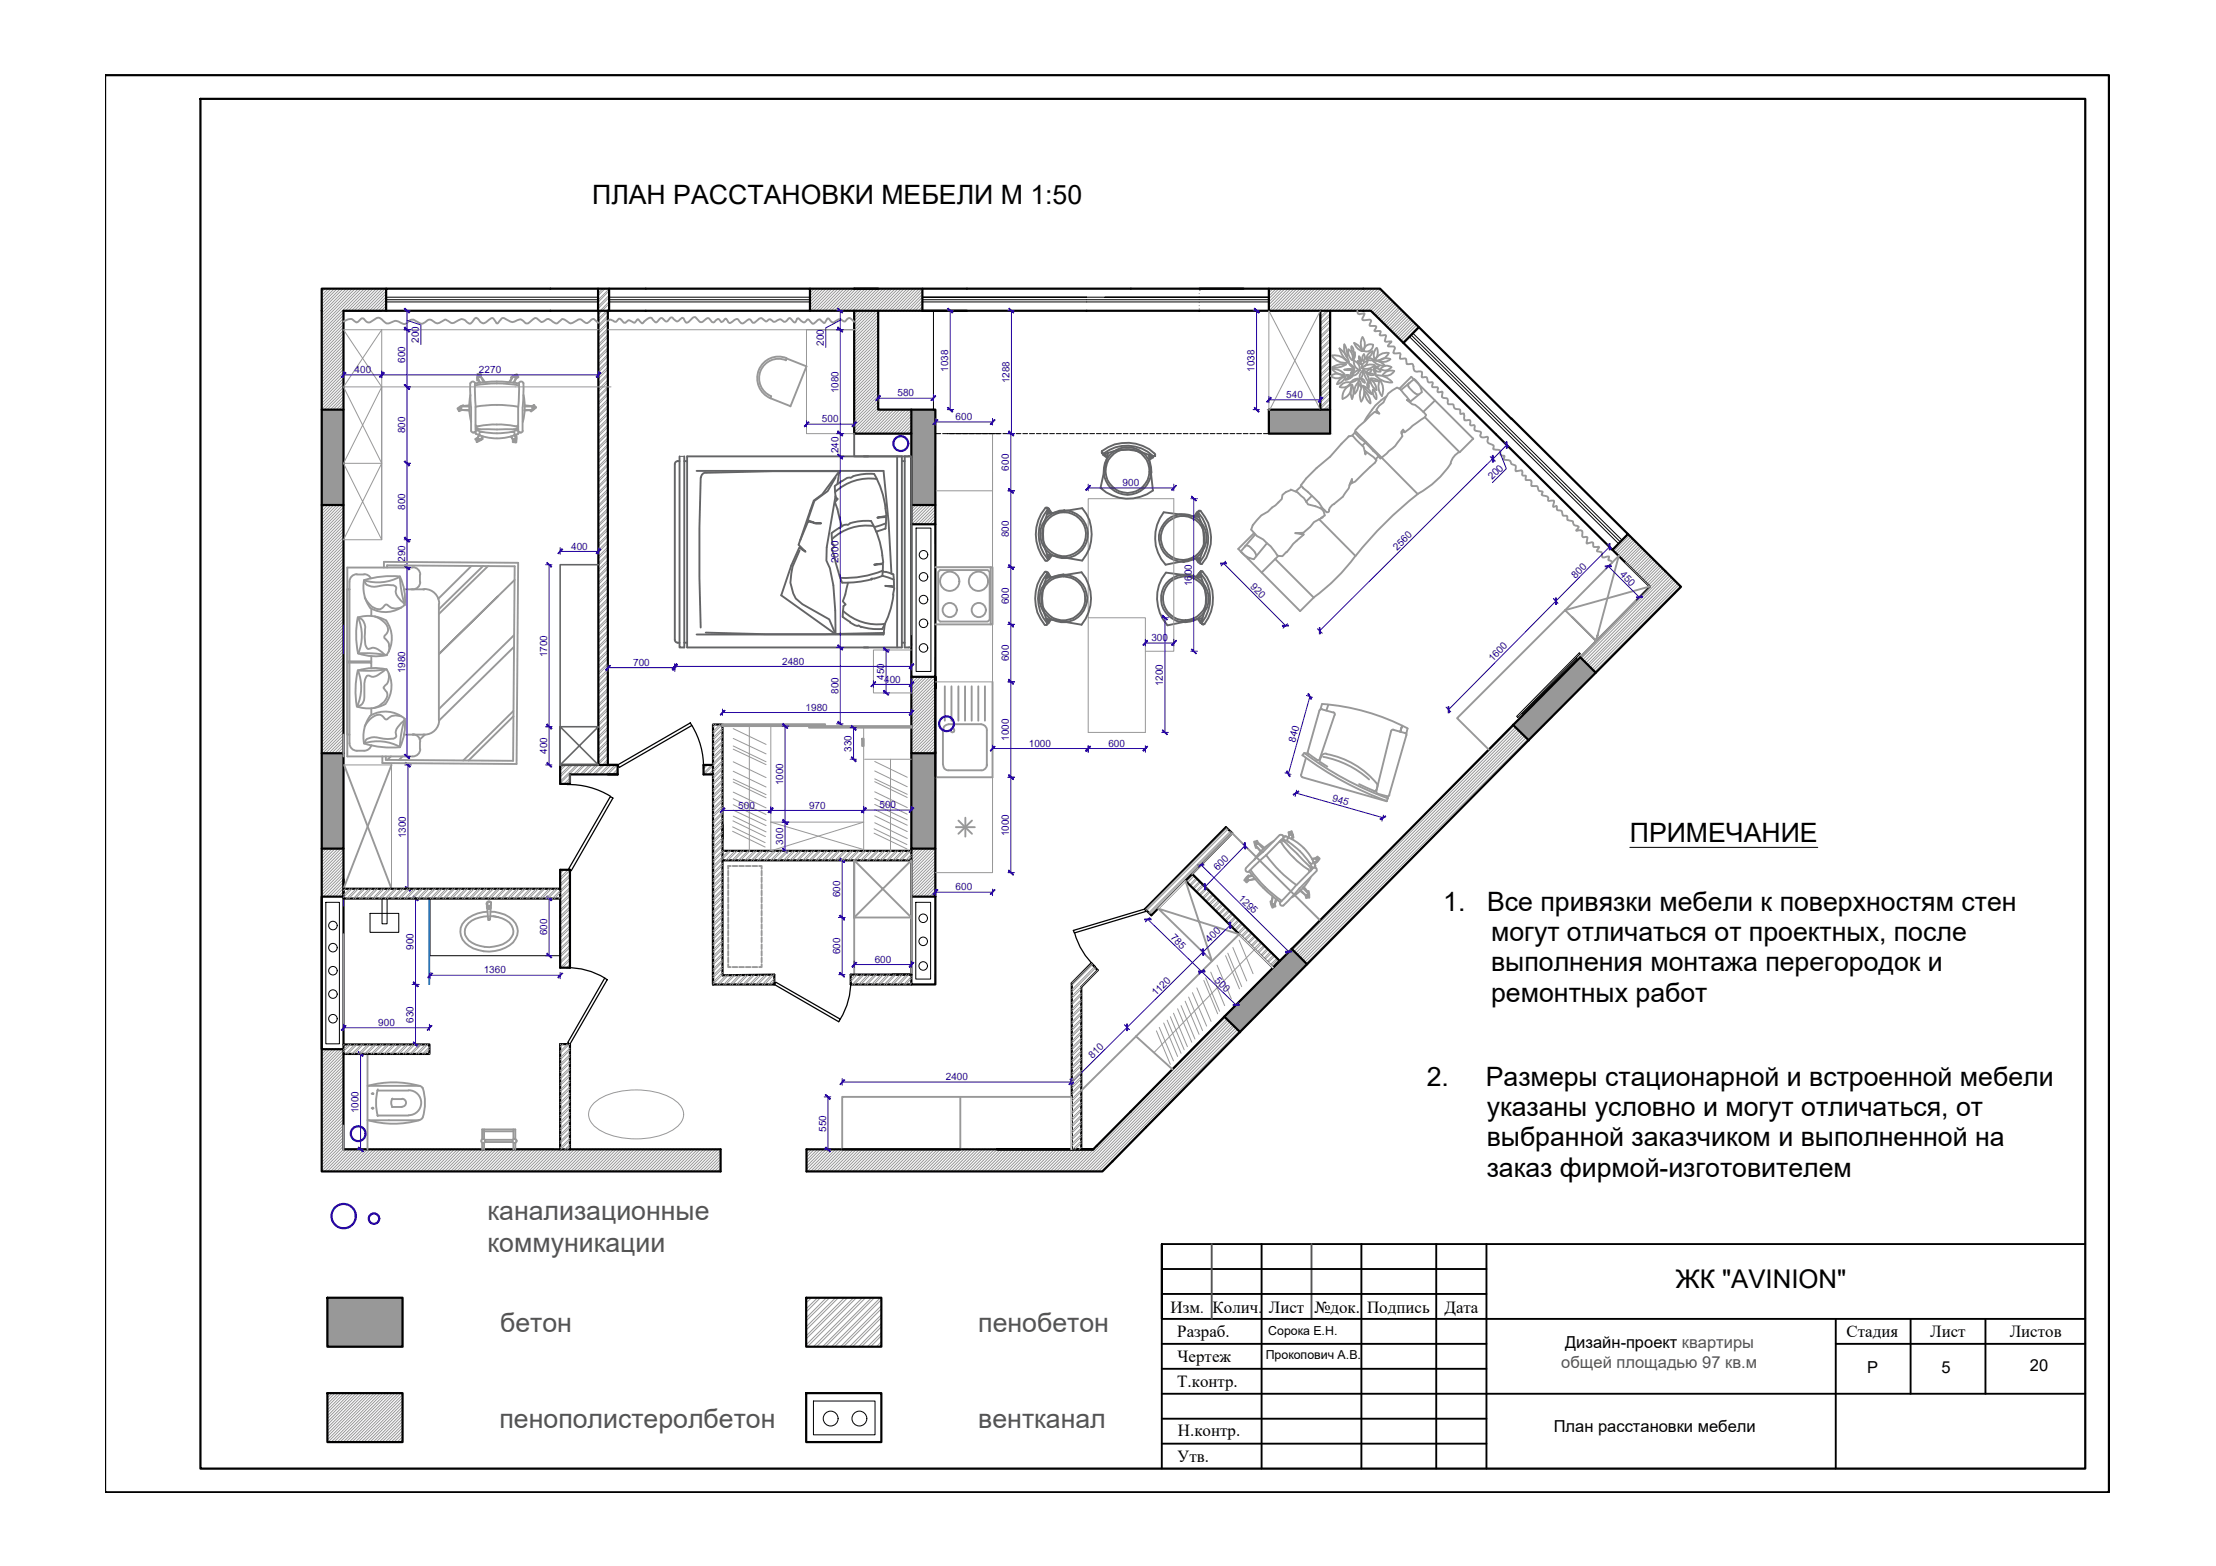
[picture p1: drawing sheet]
<svg xmlns="http://www.w3.org/2000/svg" width="297mm" height="210mm" viewBox="0 0 297 210" stroke-linecap="round" stroke-linejoin="round" font-family="sans-serif">
<defs><g id="words">
<g font-size="3.6">
<text x="79.4" y="27.4">ПЛАН РАССТАНОВКИ МЕБЕЛИ М 1:50</text>
<text x="218.5" y="112.8">ПРИМЕЧАНИЕ</text>
<text x="193.4" y="122.1">1.</text>
<text x="199.3" y="122.1">Все привязки мебели к поверхностям стен</text>
<text x="199.9" y="126.2">могут отличаться от проектных, после</text>
<text x="199.9" y="130.2">выполнения монтажа перегородок и</text>
<text x="199.9" y="134.3">ремонтных работ</text>
<text x="191.2" y="145.5">2.</text>
<text x="199.2" y="145.5">Размеры стационарной и встроенной мебели</text>
<text x="199.3" y="149.6">указаны условно и могут отличаться, от</text>
<text x="199.3" y="153.7">выбранной заказчиком и выполненной на</text>
<text x="199.3" y="157.7">заказ фирмой-изготовителем</text>
</g>
<g font-size="3.6" fill="#545454">
<text x="65.3" y="163.5">канализационные</text>
<text x="65.3" y="167.8">коммуникации</text>
<text x="67" y="178.6">бетон</text>
<text x="131.1" y="178.6">пенобетон</text>
<text x="67" y="191.4">пенополистеролбетон</text>
<text x="131.1" y="191.3">вентканал</text>
</g>
<text font-size="3.5" x="224.6" y="172.7">ЖК &quot;AVINION&quot;</text>
<g font-size="2.3">
<text x="156.9" y="176">Изм</text>
<text x="157.8" y="179.2">Разраб.</text>
<text x="162.5" y="175.9">Колич</text>
<text x="170.1" y="175.9">Лист</text>
<text x="176.2" y="175.9">№док.</text>
<text x="183.2" y="176">Подпись</text>
<text x="193.6" y="175.9">Дата</text>
<text x="247.5" y="179.2">Стадия</text>
<text x="258.7" y="179.2">Лист</text>
<text x="269.4" y="179.2">Листов</text>
<text x="157.8" y="185.9">Т.контр.</text>
<text x="157.8" y="182.5">Чертеж</text>
<text x="157.8" y="195.9">Утв.</text>
<text x="157.9" y="192.4">Н.контр.</text>
</g>
<text font-size="2.2" fill="#545454" x="209.3" y="183.4">общей площадью 97 кв.м</text>
<g font-size="2.2">
<text x="209.8" y="180.7">Дизайн-проект квартиры</text>
<text x="250.3" y="184">Р</text>
<text x="260.3" y="184">5</text>
<text x="272.1" y="183.8">20</text>
<text x="208.3" y="191.9">План расстановки мебели</text>
</g>
<g font-size="2">
<text x="160.9" y="176">.</text>
<text x="168.7" y="175.9">.</text>
</g>
<g font-size="1.7">
<text x="170" y="179">Сорока Е.Н.</text>
<text x="169.7" y="182.2">Прокопович А.В.</text>
</g>
<g font-size="1.3" fill="#250095">
<text x="56.2" y="46" transform="rotate(-90 56.2 46)">200</text>
<text x="110.4" y="46.4" transform="rotate(-90 110.4 46.4)">200</text>
<text x="47.5" y="50">400</text>
<text x="54.3" y="48.6" transform="rotate(-90 54.3 48.6)">600</text>
<text x="64.2" y="50">2270</text>
<text x="112.4" y="52.7" transform="rotate(-90 112.4 52.7)">1080</text>
<text x="120.3" y="53.1">580</text>
<text x="127.1" y="49.8" transform="rotate(-90 127.1 49.8)">1038</text>
<text x="135.3" y="51.4" transform="rotate(-90 135.3 51.4)">1288</text>
<text x="168.2" y="49.8" transform="rotate(-90 168.2 49.8)">1038</text>
<text x="172.4" y="53.3">540</text>
<text x="54.3" y="58.1" transform="rotate(-90 54.3 58.1)">800</text>
<text x="110.2" y="56.6">500</text>
<text x="128.1" y="56.3">600</text>
<text x="112.4" y="60.7" transform="rotate(-90 112.4 60.7)">240</text>
<text x="135.2" y="63.1" transform="rotate(-90 135.2 63.1)">600</text>
<text x="150.5" y="65.1">900</text>
<text x="200" y="64.4" transform="rotate(-45 200 64.4)">200</text>
<text x="54.3" y="68.3" transform="rotate(-90 54.3 68.3)">800</text>
<text x="54.3" y="75.3" transform="rotate(-90 54.3 75.3)">290</text>
<text x="76.6" y="73.7">400</text>
<text x="112.4" y="75.5" transform="rotate(-90 112.4 75.5)">2000</text>
<text x="135.2" y="72" transform="rotate(-90 135.2 72)">800</text>
<text x="187.3" y="73.9" transform="rotate(-45 187.3 73.9)">2560</text>
<text x="211.2" y="77.6" transform="rotate(-45 211.2 77.6)">800</text>
<text x="217.1" y="77" transform="rotate(45 217.1 77)">450</text>
<text x="135.2" y="81" transform="rotate(-90 135.2 81)">600</text>
<text x="159.8" y="78.6" transform="rotate(-90 159.8 78.6)">1600</text>
<text x="167.5" y="78.7" transform="rotate(46 167.5 78.7)">920</text>
<text x="73.3" y="88.1" transform="rotate(-90 73.3 88.1)">1700</text>
<text x="84.9" y="89.2">700</text>
<text x="104.8" y="89.1">2480</text>
<text x="135.2" y="88.6" transform="rotate(-90 135.2 88.6)">600</text>
<text x="154.3" y="85.9">300</text>
<text x="200.1" y="88.8" transform="rotate(-46 200.1 88.8)">1600</text>
<text x="54.3" y="90.3" transform="rotate(-90 54.3 90.3)">1980</text>
<text x="108" y="95.2">1980</text>
<text x="112.4" y="93" transform="rotate(-90 112.4 93)">800</text>
<text x="118.5" y="91.1" transform="rotate(-90 118.5 91.1)">450</text>
<text x="118.5" y="91.5">400</text>
<text x="155.9" y="92" transform="rotate(-90 155.9 92)">1200</text>
<text x="73.3" y="101" transform="rotate(-90 73.3 101)">400</text>
<text x="114.2" y="100.8" transform="rotate(-90 114.2 100.8)">330</text>
<text x="135.2" y="99.3" transform="rotate(-90 135.2 99.3)">1000</text>
<text x="137.9" y="100.1">1000</text>
<text x="148.6" y="100.1">600</text>
<text x="173.6" y="99.5" transform="rotate(-75 173.6 99.5)">840</text>
<text x="105" y="105.3" transform="rotate(-90 105 105.3)">1000</text>
<text x="178.5" y="107.4" transform="rotate(16 178.5 107.4)">945</text>
<text x="54.4" y="112.4" transform="rotate(-90 54.4 112.4)">1300</text>
<text x="99" y="108.4">500</text>
<text x="105" y="113.2" transform="rotate(-90 105 113.2)">300</text>
<text x="108.4" y="108.4">970</text>
<text x="117.9" y="108.3">500</text>
<text x="135.2" y="112.1" transform="rotate(-90 135.2 112.1)">1000</text>
<text x="128.1" y="119.3">600</text>
<text x="163.2" y="116.7" transform="rotate(-46 163.2 116.7)">600</text>
<text x="73.3" y="125.4" transform="rotate(-90 73.3 125.4)">600</text>
<text x="112.6" y="120.3" transform="rotate(-90 112.6 120.3)">600</text>
<text x="156.8" y="125.8" transform="rotate(44 156.8 125.8)">785</text>
<text x="165.9" y="120.5" transform="rotate(44 165.9 120.5)">1295</text>
<text x="55.4" y="127.3" transform="rotate(-90 55.4 127.3)">900</text>
<text x="64.8" y="130.5">1360</text>
<text x="112.6" y="127.9" transform="rotate(-90 112.6 127.9)">600</text>
<text x="117.2" y="129">600</text>
<text x="162.1" y="126.4" transform="rotate(-45 162.1 126.4)">400</text>
<text x="162.8" y="131.5" transform="rotate(44 162.8 131.5)">500</text>
<text x="50.7" y="137.5">900</text>
<text x="55.4" y="137.1" transform="rotate(-90 55.4 137.1)">630</text>
<text x="154.9" y="133.6" transform="rotate(-45 154.9 133.6)">1120</text>
<text x="146.5" y="141.9" transform="rotate(-44 146.5 141.9)">810</text>
<text x="48.1" y="149.2" transform="rotate(-90 48.1 149.2)">1000</text>
<text x="126.8" y="144.8">2400</text>
<text x="110.7" y="151.7" transform="rotate(-90 110.7 151.7)">550</text>
</g>
</g></defs>
<path d="M221.1 78.7l-9.3 9.4" fill="none" stroke="#636466" stroke-width=".3"/>
<g fill="none" stroke="#989898" stroke-width=".13">
<path d="M43.2 38.7l-.1 .1M43.6 38.7l-.5 .5M44 38.7l-.9 .9M44.4 38.7l-1.3 1.3M44.8 38.7l-1.7 1.7M45.2 38.7l-2.1 2.1M45.6 38.7l-2.5 2.5M46 38.7l-2.9 2.9M46.4 38.7l-3.3 3.3M46.8 38.7l-3.7 3.7M47.2 38.7l-4.1 4.1M47.6 38.7l-4.5 4.5"/>
<path d="M48 38.7l-4.9 4.9M48.4 38.7l-5.3 5.3M48.8 38.7l-5.7 5.7M49.2 38.7l-2.9 3M49.6 38.7l-2.9 3M50 38.7l-2.9 3M50.4 38.7l-2.9 3M50.8 38.7l-2.9 3M51.3 38.7l-3 3M51.6 38.7l-2.9 3M51.8 39l-2.7 2.7M51.8 39.4l-2.3 2.3"/>
<path d="M51.8 39.8l-1.9 1.9M80.2 38.7v.1M80.8 38.7l-.6 .6M81.1 38.7l-.9 .9M81.6 38.7l-1.4 1.5M81.6 39.6l-1.4 1.5M81.6 39l-1.4 1.5M81.6 39.9l-1.4 1.5M108.7 38.7l-.1 .2M109.1 38.7l-.5 .6M109.5 38.7l-.9 1M109.9 38.7l-1.3 1.4"/>
<path d="M110.3 38.7l-1.7 1.8M110.7 38.7l-2.1 2.2M111.2 38.7l-2.6 2.6M111.5 38.7l-2.9 3M112 38.7l-3 3M112.3 38.7l-2.9 3M112.8 38.7l-3 3M113.1 38.7l-2.9 3M113.6 38.7l-3 3M113.9 38.7l-2.9 3M114.4 38.7l-3 3M114.8 38.7l-3 3"/>
<path d="M115.2 38.7l-3 3M115.6 38.7l-3 3M116 38.7l-3 3M116.4 38.7l-3 3M116.8 38.7l-3 3M117.2 38.7l-3 3M117.6 38.7l-3.1 3.1M118 38.7l-3.5 3.5M118.4 38.7l-3.9 3.9M118.8 38.7l-4.3 4.3M119.2 38.7l-4.7 4.7M119.6 38.7l-5.1 5.1"/>
<path d="M120 38.7l-5.5 5.5M120.4 38.7l-5.9 5.9M120.8 38.7l-3 3M121.2 38.7l-2.9 3M121.6 38.7l-3 3M122 38.7l-2.9 3M122.4 38.7l-2.9 3M122.8 38.7l-2.9 3M123.2 38.7l-2.9 3M123.6 38.7l-2.9 3M123.6 39l-2.5 2.7M123.6 39.5l-2.1 2.2"/>
<path d="M123.6 39.8l-1.7 1.9M160.7 39.8h.1M160.8 38.9h.1M160.8 39.3l-.1 .1M170.3 38.7l-.2 .2M170.6 38.7l-.5 .5M171.1 38.7l-1 1M171.4 38.7l-1.3 1.3M171.9 38.7l-1.8 1.8M172.2 38.7l-2.1 2.2M172.7 38.7l-2.6 2.6M173 38.7l-2.9 3"/>
<path d="M173.5 38.7l-3 3M173.8 38.7l-2.9 3M174.3 38.7l-3 3M174.7 38.7l-3 3M175.1 38.7l-3 3M175.5 38.7l-3 3M175.9 38.7l-3 3M176.3 38.7l-3 3M176.7 38.7l-3 3M177.1 38.7l-3 3M177.5 38.7l-3 3M177.9 38.7l-3 3"/>
<path d="M178.3 38.7l-3 3M178.7 38.7l-2.9 3M179.1 38.7l-3 3M179.5 38.7l-2.9 3M179.9 38.7l-3 3M180.3 38.7l-2.9 3M180.7 38.7l-3 3M181.1 38.7l-2.9 3M181.5 38.7l-3 3M181.9 38.7l-2.9 3M182.3 38.7l-2.9 3M182.7 38.7l-2.9 3"/>
<path d="M183.1 38.7l-2.9 3M183.5 38.7l-2.9 3M183.9 38.7l-2.9 3M184.3 38.7l-2.9 3M184.7 38.7l-2.9 3M185 38.8l-2.8 2.9M185.2 39l-2.6 2.7M185.4 39.2l-2.4 2.5M185.7 39.4l-2.3 2.3M185.8 39.6l-2 2.1M186 39.8l-2 2.1M186.3 40l-2.1 2.1"/>
<path d="M46 41.9l-2.9 2.9M46 42.2l-2.9 3M46 42.7l-2.9 2.9M46 43.1l-2.9 2.9M46 43.5l-2.9 2.9M46 43.9l-2.9 2.9M46 44.3l-2.9 2.9M46 44.7l-2.9 2.9M46 45.1l-2.9 2.9M46 45.5l-2.9 2.9M46 45.9l-2.9 2.9M46 46.3l-2.9 2.9"/>
<path d="M46 46.7l-2.9 2.9M46 47.1l-2.9 2.9M46 47.5l-2.9 2.9M46 47.9l-2.9 2.9M46 48.3l-2.9 2.9M46 48.7l-2.9 2.9M46 49.1l-2.9 2.9M46 49.5l-2.9 3M46 49.9l-2.9 2.9M46 50.3l-2.9 3M46 50.7l-2.9 2.9M46 51.1l-2.9 3"/>
<path d="M46 51.5l-2.9 2.9M46 51.9l-2.9 3M46 52.3l-2.5 2.6M46 52.7l-2.2 2.2M46 53.1l-1.7 1.8M46 53.5l-1.4 1.4M46 53.9l-.9 1M46 54.3l-.5 .6M46 54.7l-.1 .2M51.8 40.2l-1.5 1.5M51.8 40.6l-1.1 1.1M51.8 41l-.7 .7"/>
<path d="M51.8 41.4l-.3 .3M81.5 46.6l-1.3 1.3M81.5 54.7l-1.3 1.2M81.5 42.3l-1.3 1.3M81.5 43.2l-1.3 1.3M81.5 44l-1.3 1.3M81.5 44.9l-1.3 1.3M81.5 45.8l-1.3 1.2M81.5 47.5l-1.3 1.3M81.5 48.3l-1.3 1.3M81.5 49.2l-1.3 1.3M81.5 50.1l-1.3 1.3"/>
<path d="M81.5 50.9l-1.3 1.3M81.5 51.8l-1.3 1.3M81.5 41.7l-1.3 1.3M81.5 42.6l-1.3 1.3M81.5 43.5l-1.3 1.2M81.5 44.3l-1.3 1.3M81.5 45.2l-1.3 1.3M81.5 46.1l-1.3 1.2M81.5 46.9l-1.3 1.3M81.5 47.8l-1.3 1.3M81.5 48.6l-1.3 1.3M81.5 49.5l-1.3 1.3"/>
<path d="M81.5 50.3l-1.3 1.3M81.5 51.2l-1.3 1.3M81.5 52.7l-1.3 1.2M81.5 53.5l-1.3 1.3M81.5 54.4l-1.3 1.3M81.5 55.2l-1.3 1.3M81.5 56.1l-1.3 1.3M81.5 56.9l-1.3 1.4M81.5 57.8l-1.3 1.3M81.5 58.7l-1.3 1.2M81.5 59.6l-1.3 1.2M81.5 52.1l-1.3 1.2"/>
<path d="M81.5 52.9l-1.3 1.3M81.5 53.8l-1.3 1.3M81.5 55.5l-1.3 1.3M81.5 56.4l-1.3 1.3M81.5 57.2l-1.3 1.3M81.5 58.1l-1.3 1.3M81.5 59l-1.3 1.2M81.5 59.8l-1.3 1.3M81.6 40.4l-1.4 1.5M81.6 41.3l-1.4 1.4M81.6 40.7l-1.4 1.5M81.6 41.6v.1"/>
<path d="M117.7 41.8l-3.2 3.2M117.7 42.2l-3.2 3.2M117.7 42.6l-3.2 3.2M117.7 43l-3.2 3.2M117.7 43.4l-3.2 3.2M117.7 43.8l-3.2 3.2M117.7 44.2l-3.2 3.2M117.7 44.6l-3.2 3.2M117.7 45l-3.2 3.2M117.7 45.4l-3.2 3.2M117.7 45.8l-3.2 3.2M117.7 46.2l-3.2 3.2"/>
<path d="M117.7 46.6l-3.2 3.2M117.7 47l-3.2 3.2M117.7 47.4l-3.2 3.2M117.7 47.8l-3.2 3.2M117.7 48.2l-3.2 3.2M117.7 48.6l-3.2 3.2M117.7 49l-3.2 3.2M117.7 49.4l-3.2 3.2M117.7 49.8l-3.2 3.2M117.7 50.2l-3.2 3.2M117.7 50.6l-3.2 3.2M117.7 51.1l-3.2 3.1"/>
<path d="M117.7 51.4l-3.2 3.3M117.7 51.9l-3.2 3.1M117.7 52.2l-3.2 3.3M117.7 52.7l-3.2 3.1M117.7 53l-3.2 3.3M117.7 53.5l-3.2 3.1M117.7 53.8l-3.2 3.3M117.7 54.3l-3.2 3.1M117.7 54.7l-3.2 3.2M117.8 54.9l-3.2 3.2M118.2 54.9l-3.2 3.2M118.6 54.9l-3.2 3.2"/>
<path d="M119 54.9l-3.1 3.2M119.5 54.9l-3.3 3.2M119.8 54.9l-3.1 3.2M120.3 54.9l-3.3 3.2M120.6 54.9l-3.1 3.2M121.1 54.9l-3.3 3.2M121.4 54.9l-3.1 3.2M121.9 54.9l-3.3 3.2M122.2 55l-3.1 3.1M122.2 55.4l-2.7 2.7M122.2 55.8l-2.3 2.3M122.2 56.2l-1.9 1.9"/>
<path d="M122.2 56.6l-1.5 1.5M122.2 57l-1.1 1.1M122.2 57.4l-.7 .7M122.2 57.8l-.3 .3M123.6 40.3l-1.3 1.4M123.6 40.6l-.9 1.1M123.6 41.1l-.5 .6M123.6 41.4l-.1 .3M160.7 40.6h.1M160.8 40.1l-.1 .1M160.8 40.9l-.1 .1M160.8 41.4h-.1"/>
<path d="M177.2 41.7l-.2 .2M177.8 41.7l-.8 .8M178.1 41.7l-1.1 1.1M178.3 42l-1.3 1.3M178.3 42.9l-1.3 1.3M178.3 43.8l-1.3 1.2M178.3 44.6l-1.3 1.3M178.3 45.5l-1.3 1.3M178.3 46.4l-1.3 1.2M178.3 47.2l-1.3 1.3M178.3 48l-1.3 1.4M178.3 48.9l-1.3 1.3"/>
<path d="M178.3 49.8l-1.3 1.3M178.3 50.6l-1.3 1.3M178.3 51.5l-1.3 1.3M178.3 52.4l-1.3 1.2M178.3 53.3l-1.3 1.2M178.3 54.1l-.9 .8M178.3 42.3l-1.3 1.3M178.3 43.2l-1.3 1.3M178.3 44l-1.3 1.3M178.3 44.9l-1.3 1.3M178.3 45.8l-1.3 1.2M178.3 46.6l-1.3 1.3"/>
<path d="M178.3 47.5l-1.3 1.3M178.3 48.3l-1.3 1.3M178.3 49.2l-1.3 1.3M178.3 50.1l-1.3 1.3M178.3 50.9l-1.3 1.3M178.3 51.8l-1.3 1.3M178.3 52.7l-1.3 1.2M178.3 53.5l-1.3 1.3M178.3 54.4l-.6 .5M186.5 40.2l-2.1 2M186.7 40.4l-2.1 2.1M186.8 40.6l-2 2.1"/>
<path d="M187.1 40.8l-2.1 2M187.3 41l-2.1 2.1M187.5 41.2l-2.1 2.1M187.6 41.4l-2 2.1M187.9 41.6l-2.1 2M188.1 41.8l-2.1 2.1M188.3 42l-2.1 2.1M188.5 42.2l-2.1 2M188.7 42.4l-2.1 2.1M188.9 42.6l-2.1 2.1M189.1 42.8l-2.1 2.1M189.3 43l-2.1 2"/>
<path d="M189.5 43.2l-2.1 2.1M189.7 43.4l-2.1 2.1M189.9 43.6l-2.1 2M190.1 43.8l-2.1 2M43.1 67.7h.1M43.5 67.7l-.4 .4M43.9 67.7l-.8 .8M44.4 67.7l-1.3 1.2M44.7 67.7l-1.6 1.6M45.2 67.7l-2.1 2M45.5 67.7l-2.4 2.4M46 67.7l-2.9 2.8"/>
<path d="M46 68l-2.9 3M46 68.4l-2.9 2.9M46 68.8l-2.9 3M46 69.2l-2.9 2.9M46 69.6l-2.9 3M46 70l-2.9 2.9M46 70.4l-2.9 3M46 70.8l-2.9 2.9M46 71.2l-2.9 3M46 71.6l-2.9 2.9M46 72l-2.9 3M46 72.4l-2.9 3"/>
<path d="M46 72.8l-2.9 3M46 73.2l-2.9 3M46 73.6l-2.9 3M46 74l-2.9 3M46 74.4l-2.9 3M46 74.8l-2.9 3M46 75.2l-2.9 3M46 75.6l-2.9 3M46 76l-2.9 3M46 76.5l-2.9 2.9M46 76.8l-2.9 3M46 77.3l-2.9 2.9"/>
<path d="M46 77.6l-2.9 3M46 78.1l-2.9 2.9M46 78.4l-2.9 3M46 78.9l-2.9 2.9M46 79.2l-2.9 3M46 79.7l-2.9 2.9M81.5 64.7l-1.3 1.3M81.5 60.4l-1.3 1.3M81.5 61.3l-1.3 1.2M81.5 62.1l-1.3 1.3M81.5 63l-1.3 1.3M81.5 63.8l-1.3 1.4"/>
<path d="M81.5 65.6l-1.3 1.2M81.5 66.4l-1.3 1.3M81.5 67.3l-1.3 1.3M81.5 68.2l-1.3 1.2M81.5 69l-1.3 1.3M81.5 69.9l-1.3 1.3M81.5 70.7l-1.3 1.3M81.5 71.6l-1.3 1.3M81.5 72.5l-1.3 1.2M81.5 73.3l-1.3 1.3M81.5 74.2l-1.3 1.3M81.5 75.1l-1.3 1.2"/>
<path d="M81.5 75.9l-1.3 1.3M81.5 76.8l-1.3 1.3M81.5 77.6l-1.3 1.3M81.5 78.5l-1.3 1.3M81.5 79.4l-1.3 1.2M81.5 60.7l-1.3 1.3M81.5 61.6l-1.3 1.2M81.5 62.4l-1.3 1.3M81.5 63.3l-1.3 1.3M81.5 64.1l-1.3 1.3M81.5 65l-1.3 1.3M81.5 65.9l-1.3 1.2"/>
<path d="M81.5 66.7l-1.3 1.3M81.5 67.6l-1.3 1.3M81.5 68.5l-1.3 1.2M81.5 69.3l-1.3 1.3M81.5 70.2l-1.3 1.3M81.5 71l-1.3 1.3M81.5 71.9l-1.3 1.3M81.5 72.8l-1.3 1.2M81.5 73.6l-1.3 1.3M81.5 74.5l-1.3 1.3M81.5 75.4l-1.3 1.2M81.5 76.2l-1.3 1.3"/>
<path d="M81.5 77l-1.3 1.4M81.5 77.9l-1.3 1.3M81.5 78.8l-1.3 1.3M81.5 79.6l-1.3 1.3M122.3 67.7l-.1 .2M122.8 67.7l-.6 .6M123.1 67.7l-.9 1M123.6 67.7l-1.4 1.4M123.9 67.7l-1.7 1.8M124.4 67.7l-2.2 2.2M124.7 67.7l-2.5 2.6M125.2 67.7l-2.6 2.6"/>
<path d="M125.4 67.9l-2.4 2.4M125.4 68.3l-2 2M125.4 68.7l-1.6 1.6M125.4 69.1l-1.2 1.2M125.4 69.5l-.8 .8M125.4 69.9l-.4 .4M217.9 75.4l3.2 3.2M218.4 71.8l-2.1 2.1M218.6 72l-2.1 2M218.8 72.2l-2.1 2.1M219 72.4l-2.1 2.1M219.2 72.6l-2.1 2.1"/>
<path d="M219.4 72.8l-2.1 2M219.6 73l-2.1 2.1M219.8 73.2l-2.1 2.1M220 73.4l-2.1 2.1M220.2 73.6l-2.1 2M220.4 73.8l-2.1 2.1M220.6 74l-2.1 2.1M220.8 74.2l-2.1 2M221 74.4l-2.1 2.1M221.2 74.6l-2.1 2.1M221.4 74.8l-2 2.1M221.6 75l-2.1 2"/>
<path d="M221.8 75.2l-2.1 2.1M222 75.4l-2.1 2.1M222.2 75.6l-2 2.1M222.4 75.8l-2.1 2.1M222.6 76l-2.1 2.1M222.8 76.2l-2 2.1M223 76.4l-2 2M223.3 76.6l-5.1 5.1M223.4 76.8l-11.5 11.5M223.6 77l-11.4 11.4M223.8 77.2l-11.4 11.4M224.1 77.4l-11.5 11.5"/>
<path d="M224.3 77.6l-11.5 11.5M224.4 77.8l-11.4 11.4M224.6 78l-11.4 11.5M224.9 78.2l-11.5 11.5M225.1 78.4l-11.5 11.4M225.2 78.6l-11.4 11.4M46 80.1l-2.9 2.9M46 80.5l-2.9 2.9M46 80.9l-2.9 2.9M46 81.3l-2.9 2.9M46 81.7l-2.9 2.9M46 82.1l-2.9 2.9"/>
<path d="M46 82.5l-2.9 2.9M46 82.9l-2.9 2.9M46 83.3l-2.9 2.9M46 83.7l-2.9 2.9M46 84.1l-2.9 2.9M46 84.5l-2.9 2.9M46 84.9l-2.9 2.9M46 85.3l-2.9 2.9M46 85.7l-2.9 2.9M46 86.1l-2.9 2.9M46 86.5l-2.9 3M46 86.9l-2.9 2.9"/>
<path d="M46 87.3l-2.9 3M46 87.7l-2.9 2.9M46 88.1l-2.9 3M46 88.5l-2.9 2.9M46 88.9l-2.9 3M46 89.3l-2.9 2.9M46 89.7l-2.9 3M46 90.1l-2.9 2.9M46 90.5l-2.9 3M46 90.9l-2.9 3M46 91.3l-2.9 3M46 91.7l-2.9 3"/>
<path d="M46 92.1l-2.9 3M46 92.5l-2.9 3M46 92.9l-2.9 3M46 93.3l-2.9 3M46 93.7l-2.9 3M46 94.1l-2.9 3M46 94.5l-2.9 3M46 95l-2.9 2.9M46 95.3l-2.9 3M46 95.8l-2.9 2.9M46 96.1l-2.9 3M46 96.6l-2.9 2.9"/>
<path d="M46 96.9l-2.9 3M46 97.4l-2.9 2.9M46 97.7l-2.9 3M46 98.2l-2.7 2.8M46 98.6l-2.4 2.4M46 99l-1.9 2M46 99.4l-1.6 1.6M46 99.8l-1.1 1.2M81.5 96.9l-1.3 1.3M81.5 80.2l-1.3 1.3M81.5 81.1l-1.3 1.3M81.5 82l-1.3 1.2"/>
<path d="M81.5 82.8l-1.3 1.3M81.5 83.7l-1.3 1.3M81.5 84.5l-1.3 1.3M81.5 85.4l-1.3 1.3M81.5 86.3l-1.3 1.2M81.5 87.1l-1.3 1.3M81.5 88l-1.3 1.2M81.5 88.9l-1.3 1.2M81.5 89.7l-1.3 1.3M81.5 90.6l-1.3 1.3M81.5 91.4l-1.3 1.3M81.5 92.3l-1.3 1.3"/>
<path d="M81.5 93.1l-1.3 1.3M81.5 94l-1.3 1.3M81.5 94.9l-1.3 1.2M81.5 95.7l-1.3 1.3M81.5 96.6l-1.3 1.3M81.5 97.5l-1.3 1.2M81.5 98.3l-1.3 1.3M81.5 99.2l-1.3 1.3M81.5 80.5l-1.3 1.3M81.5 81.4l-1.3 1.2M81.5 82.3l-1.3 1.2M81.5 83.1l-1.3 1.3"/>
<path d="M81.5 83.9l-1.3 1.3M81.5 84.8l-1.3 1.3M81.5 85.7l-1.3 1.3M81.5 86.5l-1.3 1.3M81.5 87.4l-1.3 1.3M81.5 88.3l-1.3 1.2M81.5 89.1l-1.3 1.3M81.5 90l-1.3 1.3M81.5 90.8l-1.3 1.3M81.5 91.7l-1.3 1.3M81.5 92.6l-1.3 1.3M81.5 93.4l-1.3 1.3"/>
<path d="M81.5 94.3l-1.3 1.3M81.5 95.2l-1.3 1.2M81.5 96l-1.3 1.3M81.5 97.7l-1.3 1.3M81.5 98.6l-1.3 1.3M81.5 99.5l-1.3 1.3M95.7 97.1l-.1 .1M96 97.1l-.4 .4M96.5 97.1l-.9 .9M96.8 97.1l-1.2 1.2M96.8 97.6l-1.2 1.3M96.8 98.5l-1.2 1.2"/>
<path d="M96.8 99.4l-1.2 1.2M96.8 97.9l-1.2 1.3M96.8 98.8l-1.2 1.2M96.8 99.6l-1.2 1.3M122.2 90.7v.1M122.6 90.7l-.4 .5M123 90.7l-.8 .9M123.4 90.7l-1.2 1.3M123.9 90.7l-1.7 1.7M124.2 90.7l-2 2.1M124.7 90.7l-2.5 2.5M125 90.7l-2.8 2.9"/>
<path d="M125.4 90.8l-3.2 3.2M125.4 91.2l-3.2 3.2M125.4 91.6l-3.2 3.2M125.4 92l-3.2 3.2M125.4 92.4l-3.2 3.2M125.4 92.8l-3.2 3.2M125.4 93.2l-3.2 3.2M125.4 93.6l-3.2 3.2M125.4 94l-3.2 3.2M125.4 94.4l-3.2 3.2M125.4 94.8l-3.2 3.2M125.4 95.3l-3.2 3.1"/>
<path d="M125.4 95.6l-3.2 3.2M125.4 96.1l-3.2 3.1M125.4 96.4l-3.2 3.3M125.4 96.9l-3.2 3.1M125.4 97.2l-3.2 3.3M125.4 97.7l-3.2 3.1M125.4 98l-2.9 3M125.4 98.5l-2.6 2.5M125.4 98.8l-2.1 2.2M125.4 99.3l-1.8 1.7M125.4 99.7l-1.3 1.3M202.9 97.3l-22.2 22.2"/>
<path d="M203.1 97.5l-29.8 29.8M203.3 97.7l-29.8 29.9M203.5 97.9l-29.8 29.9M203.7 98.1l-29.8 29.9M203.9 98.3l-29.8 29.8M204.1 98.5l-29.8 29.9M204.3 98.7l-29.8 29.9M204.5 98.9l-29.8 29.8M204.8 99.1l-29.9 29.8M43.3 113.7l-.2 .3M43.7 113.7l-.6 .6M44.1 113.7l-1 1.1"/>
<path d="M44.5 113.7l-1.4 1.4M44.9 113.7l-1.8 1.9M45.3 113.7l-2.2 2.3M45.7 113.7l-2.6 2.7M46 101h.1M46 100.2l-.8 .8M46 100.6l-.3 .4M46 113.8l-2.9 3M46 114.2l-2.9 3M46 114.6l-2.9 3M46 115l-2.9 3M46 115.4l-2.9 3"/>
<path d="M46 115.8l-2.9 3M46 116.2l-2.9 3M46 116.6l-2.9 3M46 117.1l-2.9 2.9M46 117.4l-2.7 2.8M46 117.9l-2.2 2.3M46 118.2l-1.9 2M46 118.7l-1.4 1.5M46 119l-1.1 1.2M46 119.5l-.6 .7M46 119.8l-.3 .4M46.3 119.1l-.3 .3"/>
<path d="M46.9 119.1l-.9 .9M47.2 119.1l-1.2 1.2M47.7 119.1l-1.2 1.3M48 119.1l-1.2 1.3M48.6 119.1l-1.2 1.3M48.9 119.1l-1.3 1.3M49.5 119.1l-1.3 1.3M49.8 119.1l-1.3 1.3M50.3 119.1l-1.2 1.3M50.6 119.1l-1.3 1.3M51.2 119.1l-1.3 1.3M51.5 119.1l-1.3 1.3"/>
<path d="M52.1 119.1l-1.3 1.3M52.4 119.1l-1.3 1.3M52.9 119.1l-1.3 1.3M53.2 119.1l-1.3 1.3M53.8 119.1l-1.3 1.3M54.1 119.1l-1.3 1.3M54.6 119.1l-1.2 1.3M54.9 119.1l-1.2 1.3M55.5 119.1l-1.3 1.3M55.8 119.1l-1.3 1.3M56.4 119.1l-1.3 1.3M56.7 119.1l-1.3 1.3"/>
<path d="M57.2 119.1l-1.2 1.3M57.5 119.1l-1.3 1.3M58.1 119.1l-1.3 1.3M58.4 119.1l-1.3 1.3M59 119.1l-1.3 1.3M59.3 119.1l-1.3 1.3M59.8 119.1l-1.3 1.3M60.1 119.1l-1.3 1.3M60.7 119.1l-1.3 1.3M60.9 119.1l-1.2 1.3M61.5 119.1l-1.2 1.3M61.8 119.1l-1.2 1.3"/>
<path d="M62.4 119.1l-1.3 1.3M62.7 119.1l-1.3 1.3M63.3 119.1l-1.3 1.3M63.6 119.1l-1.3 1.3M64.1 119.1l-1.2 1.3M64.4 119.1l-1.3 1.3M65 119.1l-1.3 1.3M65.3 119.1l-1.3 1.3M65.9 119.1l-1.3 1.3M66.2 119.1l-1.4 1.3M66.7 119.1l-1.3 1.3M67 119.1l-1.3 1.3"/>
<path d="M67.6 119.1l-1.3 1.3M67.8 119.1l-1.2 1.3M68.4 119.1l-1.2 1.3M68.7 119.1l-1.3 1.3M69.3 119.1l-1.3 1.3M69.6 119.1l-1.3 1.3M70.2 119.1l-1.3 1.3M70.4 119.1l-1.2 1.3M71 119.1l-1.2 1.3M71.3 119.1l-1.3 1.3M71.9 119.1l-1.3 1.3M72.2 119.1l-1.3 1.3"/>
<path d="M72.8 119.1l-1.4 1.3M73 119.1l-1.3 1.3M73.6 119.1l-1.3 1.3M73.9 119.1l-1.3 1.3M74.5 119.1l-1.3 1.3M74.7 119.1l-1.2 1.3M75.3 116.6l-.2 .2M75.6 102.5l-.5 .5M75.6 116.6l-.5 .5M75.8 102.5l-.7 .8M76.1 116.6l-1 1M76.4 118.1l-2.4 2.3"/>
<path d="M76.4 104.3l-.8 .8M76.4 104.6l-.5 .5M76.4 117.2l-1.3 1.3M76.4 119l-1.5 1.4M76.4 119.8l-1.3 1.3M76.4 116.7l-1.3 1.2M76.4 117.5l-1.3 1.3M76.4 118.4l-2.1 2M76.4 119.3l-1.3 1.2M76.4 102.5l-1.3 1.3M76.7 102.5l-1.6 1.6M77.3 102.5l-2.2 2.2"/>
<path d="M77.6 102.5l-2.5 2.5M78.2 102.5l-1.3 1.3M78.4 102.5l-1.2 1.3M79 102.5l-1.2 1.3M79.3 102.5l-1.3 1.3M79.9 102.5l-1.3 1.3M80.2 102.5l-1.3 1.3M81.5 101.8l-2.1 2M81.5 102.1l-1.8 1.7M81.5 100l-1.3 1.3M81.5 100.9l-1.3 1.3M81.5 100.3l-1.3 1.3"/>
<path d="M81.5 101.2l-1.3 1.3M81.6 102.5l-1.3 1.3M81.9 102.5l-1.3 1.3M82.5 102.5l-1.3 1.3M82.7 102.5l-1.2 1.3M82.8 103.1l-.7 .7M82.8 103.4l-.5 .4M94.5 102.5l-.2 .2M94.8 102.5l-.5 .5M95.4 102.5l-1.1 1.1M96.8 105.7l-1.2 1.2M96.8 109.7l-1.2 1.3"/>
<path d="M96.8 116.9l-1.2 1.3M96.8 117.7l-1.2 1.3M96.8 118.6l-1.2 1.2M96.8 100.2l-1.2 1.3M96.8 101.9l-1.8 1.9M96.8 100.5l-1.2 1.3M96.8 101.3l-2.4 2.5M96.8 102.2l-1.5 1.6M96.8 104.5l-1.2 1.3M96.8 107.1l-1.2 1.3M96.8 101l-1.2 1.4M96.8 102.8l-1.2 1.3"/>
<path d="M96.8 103.6l-1.2 1.3M96.8 105.4l-1.2 1.2M96.8 106.2l-1.2 1.3M96.8 108l-1.2 1.2M96.8 108.8l-1.2 1.3M96.8 110.5l-1.2 1.3M96.8 111.4l-1.2 1.3M96.8 112.3l-1.2 1.2M96.8 113.1l-1.2 1.3M96.8 114l-1.2 1.3M96.8 115.7l-1.2 1.3M96.8 116.6l-1.2 1.3"/>
<path d="M96.8 117.4l-1.2 1.3M96.8 118.3l-1.2 1.3M96.8 119.2l-1.2 1.2M96.8 103.1l-1.2 1.3M96.8 103.9l-1.2 1.3M96.8 104.8l-1.2 1.3M96.8 106.5l-1.2 1.3M96.8 107.4l-1.2 1.3M96.8 108.2l-1.2 1.3M96.8 109.1l-1.2 1.3M96.8 110l-1.2 1.3M96.8 110.8l-1.2 1.3"/>
<path d="M96.8 111.7l-1.2 1.3M96.8 112.6l-1.2 1.2M96.8 113.4l-1.2 1.3M96.8 116l-1.2 1.3M96.8 119.5l-1.2 1.2M97.1 114l-1.5 1.6M97.7 114l-2.1 2.1M97.9 114l-2.3 2.4M98.5 114l-1.2 1.3M98.8 114l-1.2 1.3M99.4 114l-1.3 1.3M99.7 114l-1.3 1.3"/>
<path d="M100.3 114l-1.3 1.3M100.5 114l-1.2 1.3M101.1 114l-1.2 1.3M101.4 114l-1.3 1.3M102 114l-1.3 1.3M102.3 114l-1.3 1.3M102.9 114l-1.4 1.3M103.2 114l-1.4 1.3M103.7 114l-1.3 1.3M104 114l-1.3 1.3M104.5 114l-1.2 1.3M104.8 114l-1.2 1.3"/>
<path d="M105.4 114l-1.2 1.3M105.7 114l-1.3 1.3M106.3 114l-1.3 1.3M106.6 114l-1.3 1.3M107.1 114l-1.2 1.3M107.4 114l-1.2 1.3M108 114l-1.2 1.3M108.3 114l-1.3 1.3M108.9 114l-1.3 1.3M109.2 114l-1.3 1.3M109.8 114l-1.4 1.3M110 114l-1.3 1.3"/>
<path d="M110.6 114l-1.3 1.3M110.9 114l-1.3 1.3M111.4 114l-1.2 1.3M111.7 114l-1.2 1.3M112.3 114l-1.3 1.3M112.6 114l-1.3 1.3M113.2 114l-1.3 1.3M113.5 114l-1.3 1.3M114 114l-1.2 1.3M114.3 114l-1.2 1.3M114.9 114l-1.3 1.3M115.2 114l-1.3 1.3"/>
<path d="M115.8 114l-1.3 1.3M116.1 114l-1.3 1.3M116.6 114l-1.3 1.3M116.9 114l-1.3 1.3M117.5 114l-1.3 1.3M117.8 114l-1.3 1.3M118.3 114l-1.2 1.3M118.6 114l-1.2 1.3M119.2 114l-1.3 1.3M119.5 114l-1.3 1.3M120.1 114l-1.3 1.3M120.4 114l-1.3 1.3"/>
<path d="M120.9 114l-1.2 1.3M121.2 114l-1.2 1.3M121.8 114l-1.3 1.3M122.1 114l-1.3 1.3M122.2 114.8l-.5 .5M122.5 113.7l-.3 .4M122.9 113.7l-1.5 1.6M123.3 113.7l-1.1 1.2M123.7 113.7l-1.5 1.6M124.1 113.7l-1.9 2M124.5 113.7l-2.3 2.4M125 113.7l-2.8 2.8"/>
<path d="M125.3 113.7l-3.1 3.2M125.4 100.1l-1 .9M125.4 100.5l-.5 .5M125.4 100.9l-.1 .1M125.4 114.1l-3.2 3.2M125.4 114.6l-3.2 3.1M125.4 114.9l-3.2 3.3M125.4 115.4l-3.2 3.1M125.4 115.7l-3.2 3.3M125.4 116.2l-3.2 3.1M125.4 116.5l-3.2 3.3M125.4 117l-3.2 3.1"/>
<path d="M125.4 117.3l-2.9 2.9M125.4 117.8l-2.4 2.4M125.4 118.2l-2.1 2M125.4 118.6l-1.6 1.6M125.4 119l-1.3 1.2M125.4 119.4l-.8 .8M125.4 119.8l-.4 .4M159.9 117.3l-.9 .9M160 117.4l-.8 .9M160.3 117.7l-.8 .9M160.5 117.9l-.9 .8M160.8 118.2l-.9 .8"/>
<path d="M160.9 118.3l-.9 .9M161.2 118.6l-.9 .9M161.4 118.7l-1 .9M161.7 119l-1 .9M161.8 119.1l-.9 .9M162.1 119.4l-.9 .9M162.2 119.5l-.9 1M162.5 119.8l-.9 .9M162.6 120l-.9 .9M164.5 111l-10.9 10.9M164.6 111.1l-10.9 10.9M164.9 111.4l-10.9 10.9"/>
<path d="M165 111.5l-10.9 11M195.9 108.4l-20.8 20.8M46.1 140l-.1 .1M46.7 140l-.7 .7M47 140l-1 .9M47.6 140l-1.3 1.3M47.9 140l-1.3 1.3M48.5 140l-1.4 1.3M48.7 140l-1.3 1.3M49.3 140l-1.3 1.3M49.6 140l-1.3 1.3M50.2 140l-1.3 1.3"/>
<path d="M50.4 140l-1.2 1.3M51 140l-1.3 1.3M51.3 140l-1.3 1.3M51.9 140l-1.3 1.3M52.2 140l-1.3 1.3M52.7 140l-1.2 1.3M53 140l-1.2 1.3M53.6 140l-1.2 1.3M53.9 140l-1.3 1.3M54.5 140l-1.3 1.3M54.8 140l-1.3 1.3M55.3 140l-1.3 1.3"/>
<path d="M55.6 140l-1.3 1.3M56.2 140l-1.3 1.3M56.5 140l-1.3 1.3M57.1 140l-1.3 1.3M57.3 140l-1.2 1.3M75.2 140h-.1M75.5 140l-.4 .3M76.1 140l-1 .9M76.4 140l-1.3 1.2M76.4 126.1l-1.3 1.3M76.4 120.9l-1.3 1.4M76.4 120.7l-1.3 1.3"/>
<path d="M76.4 121.5l-1.3 1.3M76.4 122.4l-1.3 1.3M76.4 123.3l-1.3 1.2M76.4 124.1l-1.3 1.3M76.4 125l-1.3 1.3M76.4 125.9l-1.3 1.2M76.4 126.7l-1.3 1.3M76.4 127.6l-1.3 1.3M76.4 128.4l-1.3 1.3M76.4 129.3l-.5 .4M76.4 120.1l-1.3 1.3M76.4 121.8l-1.3 1.3"/>
<path d="M76.4 122.7l-1.3 1.3M76.4 123.5l-1.3 1.3M76.4 124.4l-1.3 1.3M76.4 125.3l-1.3 1.2M76.4 127l-1.3 1.3M76.4 127.8l-1.3 1.3M76.4 128.7l-1 1M76.4 129.6l-.2 .1M96.8 121.8l-1.2 1.2M96.8 122.6l-1.2 1.3M96.8 129.8l-1.2 1.3M96.8 130.6l-1.2 1.3"/>
<path d="M96.8 122.9l-1.2 1.3M96.8 128.1l-1.2 1.2M96.8 120l-1.2 1.3M96.8 120.9l-1.2 1.3M96.8 123.5l-1.2 1.3M96.8 124.3l-1.2 1.3M96.8 125.2l-1.2 1.2M96.8 126.1l-1.2 1.2M96.8 126.9l-1.2 1.3M96.8 127.8l-1.2 1.3M96.8 128.7l-1.2 1.2M96.8 129.5l-1.2 1.3"/>
<path d="M96.8 130.3l-1.2 1.4M96.8 120.3l-1.2 1.3M96.8 121.2l-1.2 1.2M96.8 122l-1.2 1.3M96.8 123.7l-1.2 1.4M96.8 124.6l-1.2 1.3M96.8 125.5l-1.2 1.2M96.8 126.3l-1.2 1.3M96.8 127.2l-1.2 1.3M96.8 128.9l-1.2 1.3M97.4 130.7l-1.3 1.3M97.6 130.7l-1.2 1.3"/>
<path d="M98.2 130.7l-1.2 1.3M98.5 130.7l-1.2 1.3M99.1 130.7l-1.2 1.3M99.4 130.7l-1.2 1.3M100 130.7l-1.3 1.3M100.3 130.7l-1.3 1.3M100.8 130.7l-1.2 1.3M101.1 130.7l-1.2 1.3M101.7 130.7l-1.3 1.3M102 130.7l-1.3 1.3M102.6 130.7l-1.3 1.3M102.9 130.7l-1.3 1.3"/>
<path d="M103.4 130.6l-1.2 1.4M103.7 130.6l-1.2 1.4M103.8 131.5l-.5 .5M103.8 131.2l-.8 .8M114.1 130.6l-.1 .1M114.7 130.6l-.7 .7M114.9 130.6l-.9 1M115.5 130.6l-1.3 1.4M115.8 130.6l-1.3 1.4M116.4 130.6l-1.3 1.4M116.7 130.6l-1.3 1.4M117.2 130.6l-1.3 1.4"/>
<path d="M117.5 130.6l-1.3 1.4M118.1 130.6l-1.3 1.4M118.4 130.6l-1.3 1.4M118.9 130.6l-1.2 1.4M119.2 130.6l-1.2 1.4M119.8 130.6l-1.3 1.4M120.1 130.6l-1.3 1.4M120.7 130.6l-1.3 1.4M121 130.6l-1.3 1.4M121.5 130.6l-1.2 1.4M121.8 130.6l-1.2 1.4M122.2 130.9l-1.1 1.1"/>
<path d="M122.2 131.7l-.2 .3M122.2 131.1l-.8 .9M125.4 120.2h.1M144.9 135.1l-1.2 1.3M144.9 136l-1.2 1.2M144.9 140l-1.2 1.3M144.9 134l-1.2 1.3M144.9 136.6l-1.2 1.2M144.9 137.4l-1.2 1.3M144.9 132.5l-1.2 1.3M144.9 133.4l-1.2 1.3M144.9 139.4l-1.2 1.3"/>
<path d="M144.9 133.1l-1.2 1.3M144.9 134.8l-1.2 1.3M144.9 135.7l-1.2 1.3M144.9 138.3l-1.2 1.3M144.9 139.1l-1.2 1.3M144.9 134.2l-1.2 1.4M144.9 136.8l-1.2 1.3M144.9 137.7l-1.2 1.3M144.9 138.6l-1.2 1.2M146.3 129.2l-2.6 2.6M146.5 129.3l-2.8 2.8M146.7 129.6l-3 3.1"/>
<path d="M146.8 129.8l-3.1 3.2M147.1 130l-3.4 3.5M162.9 120.3l-.9 .9M163.1 120.4l-.9 .9M163.4 120.7l-.9 .9M163.5 120.9l-.9 .9M163.8 121.1l-.9 .9M163.9 121.3l-.8 .9M164.2 136.4l-20.6 20.6M164.2 121.6l-.8 .9M164.4 121.7l-.9 .9M164.5 136.6l-20.5 20.4"/>
<path d="M164.6 136.8l-20.2 20.2M164.7 122l-.9 .9M164.8 137l-20 20M164.8 122.1l-.9 .9M165 137.2l-19.8 19.8M165.1 122.4l-.9 .9M165.3 137.4l-19.7 19.6M165.3 122.6l-.9 .8M165.4 137.6l-19.4 19.4M165.6 122.9l-1 .8M165.6 137.8l-19.2 19.2M165.7 123l-.9 .9"/>
<path d="M165.8 138l-19 19M166 123.3l-.9 .9M166.1 138.2l-18.9 18.8M166.1 123.4l-.9 .9M166.4 123.7l-.9 .9M166.5 123.9l-.9 .9M166.8 124.1l-.9 1M167 124.3l-.9 .9M167.3 124.5l-.9 1M167.4 124.7l-.9 .9M167.7 125l-.9 .9M167.8 125.1l-.9 .9"/>
<path d="M168.1 125.4l-.9 .9M168.3 125.6l-.9 .8M168.6 125.9l-.9 .8M168.7 126l-.9 .9M169 126.3l-.9 .9M169.1 126.4l-.8 .9M169.4 126.7l-.9 .9M169.6 126.8l-.9 1M169.9 127.1l-.9 1M170 127.3l-.9 .9M170.3 127.6l-.9 .9M170.5 127.7l-1 .9"/>
<path d="M170.7 128l-.9 .9M170.9 128.1l-.9 .9M171.2 128.4l-.9 .9M171.3 128.6l-.9 .9M43.4 140.6l-.3 .3M43.8 140.6l-.7 .7M44.2 140.6l-1.1 1.1M44.6 140.6l-1.5 1.5M45 140.6l-1.9 1.9M45.4 140.6l-2.3 2.3M45.8 140.6l-2.7 2.7M46 140.8l-2.9 2.9"/>
<path d="M46 141.2l-2.9 2.9M46 141.6l-2.9 2.9M46 142l-2.9 2.9M46 142.4l-2.9 2.9M46 142.8l-2.9 2.9M46 143.2l-2.9 2.9M46 143.6l-2.9 2.9M46 144l-2.9 2.9M46 144.4l-2.9 2.9M46 144.8l-2.9 2.9M46 145.2l-2.9 2.9M46 145.6l-2.9 2.9"/>
<path d="M46 146l-2.9 2.9M46 146.4l-2.9 3M46 146.8l-2.9 2.9M46 147.2l-2.9 3M46 147.6l-2.9 2.9M46 148l-2.9 3M46 148.4l-2.9 2.9M46 148.8l-2.9 3M46 149.2l-2.9 2.9M46 149.6l-2.9 3M46 150l-2.9 3M46 150.4l-2.9 3"/>
<path d="M46 150.8l-2.9 3M46 151.2l-2.9 3M46 151.6l-2.9 3M46 152l-2.9 3M46 152.4l-2.9 3M46 152.8l-2.9 3M46 153.2l-2.9 3M46 153.6l-2.9 3M46 154.1l-2.9 2.9M46.4 154.1l-2.9 2.9M46.8 154.1l-2.9 2.9M47.2 154.1l-2.9 2.9"/>
<path d="M47.7 154.1l-3 2.9M48 154.1l-2.9 2.9M48.5 154.1l-3 2.9M48.8 154.1l-2.9 2.9M49.3 154.1l-3 2.9M49.6 154.1l-2.9 2.9M50.1 154.1l-3 2.9M50.4 154.1l-2.9 2.9M50.9 154.1l-3 2.9M51.3 154.1l-3 2.9M51.7 154.1l-3 2.9M52.1 154.1l-3 2.9"/>
<path d="M52.5 154.1l-3 2.9M52.9 154.1l-3 2.9M53.3 154.1l-3 2.9M53.7 154.1l-3 2.9M54.1 154.1l-3 2.9M54.5 154.1l-3 2.9M54.9 154.1l-3 2.9M55.3 154.1l-2.9 2.9M55.7 154.1l-3 2.9M56.1 154.1l-2.9 2.9M56.5 154.1l-3 2.9M56.9 154.1l-2.9 2.9"/>
<path d="M57.3 154.1l-3 2.9M57.6 140.6l-.7 .7M57.6 140.3l-1 1M57.6 141.2l-.1 .1M57.7 154.1l-2.9 2.9M58.1 154.1l-3 2.9M58.5 154.1l-2.9 2.9M58.9 154.1l-2.9 2.9M59.3 154.1l-2.9 2.9M59.7 154.1l-2.9 2.9M60.1 154.1l-2.9 2.9M60.5 154.1l-2.9 2.9"/>
<path d="M60.9 154.1l-2.9 2.9M61.3 154.1l-2.9 2.9M61.7 154.1l-2.9 2.9M62.1 154.1l-2.9 2.9M62.5 154.1l-2.9 2.9M62.9 154.1l-2.9 2.9M63.3 154.1l-2.9 2.9M63.7 154.1l-2.9 2.9M64.1 154.1l-2.9 2.9M64.5 154.1l-2.9 2.9M64.9 154.1l-2.9 2.9M65.3 154.1l-2.9 2.9"/>
<path d="M65.7 154.1l-2.9 2.9M66.2 154.1l-3 2.9M66.5 154.1l-2.9 2.9M67 154.1l-3 2.9M67.3 154.1l-2.9 2.9M67.8 154.1l-3 2.9M68.1 154.1l-2.9 2.9M68.6 154.1l-3 2.9M68.9 154.1l-2.9 2.9M69.4 154.1l-3 2.9M69.8 154.1l-3 2.9M70.2 154.1l-3 2.9"/>
<path d="M70.6 154.1l-3 2.9M71 154.1l-3 2.9M71.4 154.1l-3 2.9M71.8 154.1l-3 2.9M72.2 154.1l-3 2.9M72.6 154.1l-3 2.9M73 154.1l-3 2.9M73.4 154.1l-3 2.9M73.8 154.1l-2.9 2.9M74.2 154.1l-3 2.9M74.6 154.1l-2.9 2.9M75 154.1l-3 2.9"/>
<path d="M75.4 154.1l-2.9 2.9M75.8 154.1l-3 2.9M76.2 154.1l-2.9 2.9M76.4 142.2l-1.3 1.3M76.4 150.2l-1.3 1.4M76.4 142.5l-1.3 1.3M76.4 145.1l-1.3 1.2M76.4 151.1l-1.3 1.3M76.4 140.5l-1.3 1.3M76.4 141.4l-1.3 1.2M76.4 143.1l-1.3 1.3M76.4 143.9l-1.3 1.3"/>
<path d="M76.4 144.8l-1.3 1.3M76.4 145.7l-1.3 1.2M76.4 146.5l-1.3 1.3M76.4 147.4l-1.3 1.3M76.4 148.3l-1.3 1.2M76.4 149.1l-1.3 1.3M76.4 150l-1.3 1.3M76.4 150.8l-1.3 1.3M76.4 151.7l-1.3 1.3M76.4 152.6l-1.3 1.2M76.4 153.4l-.7 .7M76.4 140.8l-1.3 1.3"/>
<path d="M76.4 141.6l-1.3 1.3M76.4 143.4l-1.3 1.3M76.4 144.2l-1.3 1.3M76.4 146l-1.3 1.2M76.4 146.8l-1.3 1.3M76.4 147.7l-1.3 1.3M76.4 148.5l-1.3 1.3M76.4 149.4l-1.3 1.3M76.4 152l-1.3 1.2M76.4 152.8l-1.2 1.3M76.4 153.7l-.4 .4M76.6 154.1l-3 2.9"/>
<path d="M77 154.1l-2.9 2.9M77.4 154.1l-2.9 2.9M77.8 154.1l-2.9 2.9M78.2 154.1l-2.9 2.9M78.6 154.1l-2.9 2.9M79 154.1l-2.9 2.9M79.4 154.1l-2.9 2.9M79.8 154.1l-2.9 2.9M80.2 154.1l-2.9 2.9M80.6 154.1l-2.9 2.9M81 154.1l-2.9 2.9M81.4 154.1l-2.9 2.9"/>
<path d="M81.8 154.1l-2.9 2.9M82.2 154.1l-2.9 2.9M82.6 154.1l-2.9 2.9M83 154.1l-2.9 2.9M83.4 154.1l-2.9 2.9M83.8 154.1l-2.9 2.9M84.2 154.1l-2.9 2.9M84.7 154.1l-3 2.9M85 154.1l-2.9 2.9M85.5 154.1l-3 2.9M85.8 154.1l-2.9 2.9M86.3 154.1l-3 2.9"/>
<path d="M86.6 154.1l-2.9 2.9M87.1 154.1l-3 2.9M87.4 154.1l-2.9 2.9M87.9 154.1l-3 2.9M88.3 154.1l-3 2.9M88.7 154.1l-3 2.9M89.1 154.1l-3 2.9M89.5 154.1l-3 2.9M89.9 154.1l-3 2.9M90.3 154.1l-3 2.9M90.7 154.1l-3 2.9M91.1 154.1l-3 2.9"/>
<path d="M91.5 154.1l-3 2.9M91.9 154.1l-3 2.9M92.3 154.1l-2.9 2.9M92.7 154.1l-3 2.9M93.1 154.1l-2.9 2.9M93.5 154.1l-3 2.9M93.9 154.1l-2.9 2.9M94.3 154.1l-3 2.9M94.7 154.1l-2.9 2.9M95.1 154.1l-3 2.9M95.5 154.1l-2.9 2.9M95.9 154.1l-3 2.9"/>
<path d="M96.3 154.1l-2.9 2.9M96.6 154.2l-2.8 2.8M96.6 154.6l-2.4 2.4M96.6 155l-2 2M96.6 155.4l-1.6 1.6M96.6 155.8l-1.2 1.2M96.6 156.2l-.8 .8M96.6 156.6l-.4 .4M96.6 157h.1M108.4 154.1l-.3 .2M108.8 154.1l-.7 .6M109.2 154.1l-1.1 1"/>
<path d="M109.6 154.1l-1.5 1.4M110 154.1l-1.9 1.8M110.4 154.1l-2.3 2.2M110.8 154.1l-2.7 2.6M111.2 154.1l-3 2.9M111.6 154.1l-2.9 2.9M112 154.1l-3 2.9M112.4 154.1l-2.9 2.9M112.8 154.1l-3 2.9M113.2 154.1l-2.9 2.9M113.6 154.1l-3 2.9M114 154.1l-2.9 2.9"/>
<path d="M114.4 154.1l-3 2.9M114.8 154.1l-2.9 2.9M115.2 154.1l-2.9 2.9M115.6 154.1l-2.9 2.9M116 154.1l-2.9 2.9M116.4 154.1l-2.9 2.9M116.8 154.1l-2.9 2.9M117.2 154.1l-2.9 2.9M117.6 154.1l-2.9 2.9M118 154.1l-2.9 2.9M118.4 154.1l-2.9 2.9M118.8 154.1l-2.9 2.9"/>
<path d="M119.2 154.1l-2.9 2.9M119.6 154.1l-2.9 2.9M120 154.1l-2.9 2.9M120.4 154.1l-2.9 2.9M120.8 154.1l-2.9 2.9M121.2 154.1l-2.9 2.9M121.7 154.1l-3 2.9M122 154.1l-2.9 2.9M122.5 154.1l-3 2.9M122.8 154.1l-2.9 2.9M123.3 154.1l-3 2.9M123.6 154.1l-2.9 2.9"/>
<path d="M124.1 154.1l-3 2.9M124.4 154.1l-2.9 2.9M124.9 154.1l-3 2.9M125.3 154.1l-3 2.9M125.7 154.1l-3 2.9M126.1 154.1l-3 2.9M126.5 154.1l-3 2.9M126.9 154.1l-3 2.9M127.2 154.1l-2.9 2.9M127.7 154.1l-3 2.9M128 154.1l-2.9 2.9M128.5 154.1l-3 2.9"/>
<path d="M128.8 154.1l-2.9 2.9M129.3 154.1l-3 2.9M129.7 154.1l-3 2.9M130.1 154.1l-3 2.9M130.5 154.1l-3 2.9M130.9 154.1l-3 2.9M131.3 154.1l-3 2.9M131.7 154.1l-3 2.9M132.1 154.1l-3 2.9M132.5 154.1l-3 2.9M132.9 154.1l-3 2.9M133.3 154.1l-3 2.9"/>
<path d="M133.7 154.1l-2.9 2.9M134.1 154.1l-3 2.9M134.5 154.1l-2.9 2.9M134.9 154.1l-3 2.9M135.3 154.1l-2.9 2.9M135.7 154.1l-3 2.9M136.1 154.1l-2.9 2.9M136.5 154.1l-3 2.9M136.9 154.1l-2.9 2.9M137.3 154.1l-2.9 2.9M137.7 154.1l-2.9 2.9M138.1 154.1l-2.9 2.9"/>
<path d="M138.5 154.1l-2.9 2.9M138.9 154.1l-2.9 2.9M139.3 154.1l-2.9 2.9M139.7 154.1l-2.9 2.9M140.1 154.1l-2.9 2.9M140.5 154.1l-2.9 2.9M140.9 154.1l-2.9 2.9M141.3 154.1l-2.9 2.9M141.7 154.1l-2.9 2.9M142.1 154.1l-2.9 2.9M142.5 154.1l-2.9 2.9M142.9 154.1l-2.9 2.9"/>
<path d="M143.3 154.1l-2.9 2.9M143.7 154.1l-2.9 2.9M144.1 154.1l-2.9 2.9M144.6 154.1l-3 2.9M144.9 148l-1.2 1.3M144.9 152.1l-1.2 1.2M144.9 154.1l-2.9 2.9M144.9 141.7l-1.2 1.3M144.9 142.6l-1.2 1.2M144.9 145.2l-1.2 1.2M144.9 146.9l-1.2 1.3M144.9 148.6l-1.2 1.3"/>
<path d="M144.9 140.3l-1.2 1.3M144.9 142.9l-1.2 1.2M144.9 145.5l-1.2 1.2M144.9 147.2l-1.2 1.3M144.9 149.8l-1.2 1.2M144.9 152.4l-1.2 1.2M144.9 140.8l-1.2 1.4M144.9 143.5l-1.2 1.2M144.9 144.3l-1.2 1.3M144.9 146.1l-1.2 1.2M144.9 147.7l-1.2 1.4M144.9 149.5l-1.2 1.2"/>
<path d="M144.9 150.3l-1.2 1.3M144.9 151.2l-1.2 1.3M144.9 152.9l-1.1 1.2M144.9 153.8l-.3 .3M144.9 141.1l-1.2 1.3M144.9 142l-1.2 1.3M144.9 143.7l-1.2 1.3M144.9 144.6l-1.2 1.3M144.9 146.3l-1.2 1.3M144.9 148.9l-1.2 1.3M144.9 150.6l-1.2 1.3M144.9 151.5l-1.2 1.3"/>
<path d="M144.9 153.2l-.8 .9M145.4 154.1l-3 2.9M145.7 154.1l-2.9 2.9M146.2 154.1l-3 2.9M158.4 146.2l-10.8 10.8M108.4 173.9l-.3 .3M108.8 173.9l-.7 .7M109.6 173.9l-1.5 1.5M110 173.9l-1.9 2M110.8 173.9l-2.7 2.8M111.2 173.9l-3.1 3.1M112 173.9l-3.9 3.9"/>
<path d="M112.4 173.9l-4.3 4.4M113.2 173.9l-5.1 5.2M113.6 173.9l-5.5 5.6M114.4 173.9l-6.3 6.4M114.8 173.9l-6.6 6.6M115.6 173.9l-6.6 6.6M116 173.9l-6.5 6.6M116.8 173.9l-6.5 6.6M117.2 173.9l-6.6 6.6M118 173.9l-6.6 6.6M118.1 175l-5.4 5.5M118.1 176.2l-4.2 4.3"/>
<path d="M118.1 177.4l-3 3.1M118.1 178.6l-1.8 1.9M118.1 179.8l-.6 .7M118.1 174.2l-6.2 6.3M118.1 175.4l-5 5.1M118.1 176.6l-3.8 3.9M118.1 177.8l-2.6 2.7M118.1 179l-1.4 1.5M44.1 186.7l-.2 .2M44.5 186.7l-.6 .7M44.9 186.7l-1 1M45.3 186.7l-1.4 1.5"/>
<path d="M45.7 186.7l-1.8 1.9M46.1 186.7l-2.2 2.3M46.5 186.7l-2.6 2.7M46.9 186.7l-3 3.1M47.3 186.7l-3.4 3.5M47.7 186.7l-3.8 3.9M48.1 186.7l-4.2 4.3M48.5 186.7l-4.6 4.7M48.9 186.7l-5 5.1M49.3 186.7l-5.4 5.5M49.7 186.7l-5.8 5.9M50.2 186.7l-6.3 6.3"/>
<path d="M50.5 186.7l-6.5 6.6M51 186.7l-6.6 6.6M51.3 186.7l-6.5 6.6M51.8 186.7l-6.6 6.6M52.1 186.7l-6.5 6.6M52.6 186.7l-6.6 6.6M52.9 186.7l-6.5 6.6M53.4 186.7l-6.6 6.6M53.7 186.7l-6.5 6.6M54 186.9l-6.4 6.4M54 187.3l-6 6M54 187.7l-5.6 5.6"/>
<path d="M54 188.1l-5.2 5.2M54 188.6l-4.8 4.7M54 188.9l-4.4 4.4M54 189.4l-4 3.9M54 189.7l-3.6 3.6M54 190.2l-3.2 3.1M54 190.5l-2.8 2.8M54 191l-2.4 2.3M54 191.3l-2 2M54 191.8l-1.6 1.5M54 192.2l-1.2 1.1M54 192.6l-.8 .7"/>
<path d="M54 193l-.4 .3M118.1 180.3l-.2 .2"/>
</g>
<g fill="none" stroke="#989898" stroke-width=".25">
<path d="M46 43.1a1.29 1.29 0 0 1 1.3-.3l.2 .3a.29 .29 0 0 0 .5 0 .66 .66 0 0 1 .6-.4l.7 .5a1.36 1.36 0 0 0 1.1-.5l.1-.1a.73 .73 0 0 1 .9 .5 .77 .77 0 0 0 1.1 .1 .92 .92 0 0 1 1.2 .1l.4 .1 .4-.1a.93 .93 0 0 1 .9-.5l.9 .5a1.02 1.02 0 0 0 1.1-.4 .59 .59 0 0 1 .7 .2 .73 .73 0 0 0 1.1 0l.3-.2a.37 .37 0 0 1 .6 .1l.3 .3a.66 .66 0 0 0 .8-.2 .98 .98 0 0 1 1-.3l.1 .1a.68 .68 0 0 0 .8 .4l.7-.7 .7 .6a.73 .73 0 0 0 1-.3l.3-.2a.27 .27 0 0 1 .4 .1l.4 .5 .5-.5a.36 .36 0 0 1 .7 0l.6 .3a.77 .77 0 0 0 .9-.2 .74 .74 0 0 1 1.1 .4h.4l.6-.5a.38 .38 0 0 1 .6-.1 .88 .88 0 0 0 .7 .4l.6-.3a.67 .67 0 0 1 .8 .3l.3 .2a.87 .87 0 0 0 .9-.5h.4l.2 .2a.7 .7 0 0 0 1.2 .1l.5-.3h.3a.99 .99 0 0 0 .8 .5l.3-.2a.7 .7 0 0 1 .6-.3l.6 .5M61.7 54.9l-.2 .1v.1l.4-.2M61.8 54.5h1.1M61.9 54.7v.1M61.9 54.5l-.2 .2 .2 .2M62.1 54.4v-.1l-.8 .4 .1 .2 .3-.2M62.9 54.9h-1.1l1.1 .1M62.9 54.3l-1 .2M63 51.4l.1 3.1M63.1 52.9l-.2 1.9 .3 1.8M63.1 51.4l.3-.3 .3 .2 .1 3.3M63.1 54.6v3.1"/>
<path d="M63.2 57.8l.3 .2M63.6 57.9l.2 .3 .9 .3 1.9 .3M63.6 51.7a16.9 16.9 0 0 1 5.9 0M63.7 51.4a17.1 17.1 0 0 1 5.8 0M63.7 54.6v3M63.8 54.5a16.9 16.9 0 0 1 5.6 0M63.8 57.5a.32 .32 0 0 1-.3 .5M63.8 57.2l.2 .5M63.8 57.2l.1 .2 .4 .1h3.7a1.77 1.77 0 0 0 1.3-.1l.1-.2M64 50.6l.3 .7M64 58.7l-.3 .1 .1 .2 .2-.2M64.1 58.7v.3l.3-.1"/>
<path d="M64.1 57.7l.5 .2M64.1 57.7h-.2l-.1 .1-.1 .2 .2 .2M64.1 50.4l.1-.3h-.2v.9h.1v-.1M64.2 58.8l.1 .1M64.2 58.3l-.2 .4M64.2 58.3l-.2 .4 .4 .3M64.3 50.5l-.1 .1M64.3 50.4v-.3h.2v.4M64.4 50.5l-.3-.1v.3M64.4 50.5l.4 .8M64.4 50.5l-.4 .2 .4 .6M64.4 50.4l.6 .8"/>
<path d="M64.5 58.8l.1-.1 .1 .1-.8 .5v-.2l.2-.1M64.6 57.9h-.2l-.1 .1v.2l.1 .2M64.6 57.9a10.3 10.3 0 0 0 4 0M64.7 58.5l-.3 .5M64.8 58.5l-.4 .5M66.6 56.9l-1.5 .1-1.1 .1-.3-.1M66.6 56.9l1.5 .1 1.1 .1 .2-.1M68.5 58.5l.3 .5M68.5 58.5l.3 .5 .4-.3M68.6 57.9h.2l.2 .1v.2l-.1 .2M68.7 58.9v.4h.2v-.3M68.8 50.4l-.6 .8"/>
<path d="M68.8 50.5l.3-.1 .1 .3M68.9 58.3l.3 .4M69 50.5l.1 .1M69 58.3l.2 .4M69.1 58.8l-.1 .1M69.1 58.5v-.1h.1v.9h-.2v-.3M69.1 50.4l.2-.1v-.1l-.8 .4 .1 .1h.1M69.1 57.7l-.5 .2M69.1 57.7h.2l.2 .1v.2l-.1 .2M69.2 50.5l.2-.1 .1 .1-.3 .3M69.2 50.7l-.4-.2-.5 .8M69.2 50.7l-.4 .6"/>
<path d="M69.2 58.7l-.1 .3-.3-.1M69.2 50.6l-.3 .7M69.5 57.2l-.3 .5M69.5 57.5a.32 .32 0 0 0 .3 .5M69.6 57.9l-.2 .3-.9 .3-1.9 .3M70 54.6v3.1M70.1 54.5l.1-3.1-.3-.3-.3 .2-.1 6.3M70.1 57.8l-.3 .2M70.2 52.9l.1 1.9-.2 1.8M70.3 54.5h1.1v.4l-1.1 .1M70.3 54.9h1.1M70.3 54.3l1.1 .2"/>
<path d="M71.3 54.5l.3-.2 .1 .1-.3 .2M71.4 54.5l.2 .2-.2 .2M71.4 54.6v.1M71.5 54.7l.2-.2 .2 .1-.7 .6-.1-.2 .1-.1M81.5 43l.2-.2 .5 .2a.27 .27 0 0 0 .5 .1l.3-.4a.63 .63 0 0 1 .6 .5l.2 .1 .4-.4h.2l.6 .4 .5-.5 .6 .5 .8-.6 .3-.1 .8 .6 .4-.4a.29 .29 0 0 1 .4-.1l.2 .2a.32 .32 0 0 0 .5 .2l.4-.5a.27 .27 0 0 1 .4 .2l.2 .2a.28 .28 0 0 0 .5 0l.4-.4 .2 .1 .2 .3a.31 .31 0 0 0 .2 .3 .31 .31 0 0 0 .4-.2l.5-.5 .2-.1h.1l.7 .7 .3-.1 .5-.4a.27 .27 0 0 1 .4 .1l.3 .3 .2 .1 .6-.4h.2l.3 .4 .2-.1 .3-.4 .4 .4a.28 .28 0 0 0 .3 .2l.6-.4a.36 .36 0 0 1 .5-.1 .62 .62 0 0 0 .6 .5l.6-.4a.38 .38 0 0 1 .6 .3l.3 .1 .7-.6 .2-.1 .7 .5 .3-.3a.42 .42 0 0 1 .6 .3h.4a.66 .66 0 0 1 1.1 0 .71 .71 0 0 0 .6-.4l.2-.1 .2 .2a.59 .59 0 0 0 .5 .4l.2-.5h.2l.8 .5 .5-.4 .6 .6a.8 .8 0 0 0 .7-.5l.2-.1h.2l.5 .5 .4-.6h.2l.1 .1a.6 .6 0 0 0 .5 .4l.2-.1a.79 .79 0 0 1 1.2 0l.3-.1a.6 .6 0 0 1 .5-.4l.6 .5M103.3 53.4l2.6 1M105.3 48.3a2.6 2.6 0 0 0-3.4 1.4 2.6 2.6 0 0 0 1.5 3.4l-.1 .3M105.4 48.3v-.3l2.7 1.1-2.2 5.4M105.4 48a2.89 2.89 0 0 0-3.7 1.6 2.89 2.89 0 0 0 1.6 3.8M178.4 50.4a1.21 1.21 0 0 1 1.6 0 1.22 1.22 0 0 1-1.6 0zM178.5 47.6a2.02 2.02 0 0 0 2.1 1 2.01 2.01 0 0 0-2-.9M178.6 49.5a1.97 1.97 0 0 0 1.6 .7"/>
<path d="M178.6 49.4a1.97 1.97 0 0 1 1.7 .8M180.4 50.4a1.71 1.71 0 0 0-1.2 1.1M180.4 50.5a1.71 1.71 0 0 1-1.2 1M180.4 48.8a2.6 2.6 0 0 1-1.8 .4M180.4 48.8a2.6 2.6 0 0 0-1.8 .4M180.5 50.3h.2l.5 .2M180.5 50.3l.4 .2h.3M180.5 47.9a2.42 2.42 0 0 0-.3-1.7 2.48 2.48 0 0 0 .3 1.7M180.7 46.8a1.46 1.46 0 0 0 .6 1.5M180.7 58.5l.6-.1 1.5 1.5 .2 1v-.4l1.5 1.2-.2 .3-2.7 2.6-.3 .1-.1-.5-.4 1.2-.8 1.2-1.2 1M180.8 46.8a1.46 1.46 0 0 1 .5 1.5M180.8 48.5a3.2 3.2 0 0 0-1.2-1.8 3.1 3.1 0 0 0 1.2 1.8"/>
<path d="M180.8 58.5l-2.5 2.7a15.8 15.8 0 0 0-3.9 3.9l.3 .3M180.8 48.7l.5 .4 .2 .3M180.8 48.7l.2 .3 .5 .3M181 51.3a1.16 1.16 0 0 1-1.4 .6M181 51.3a1.16 1.16 0 0 0-1.4 .6M181.1 51.6a1.76 1.76 0 0 0-1.1 1.9M181.2 51.5a1.76 1.76 0 0 1-1.2 2M181.2 50.5l-.6 .2-.3 .2M181.2 46.4l-.1 .3 .3 .5M181.2 50.5l-.5 .4h-.4M181.2 46.4l.2 .5v.3M181.2 51.6a2.48 2.48 0 0 1 0 1.9 2.56 2.56 0 0 1 0-1.9z"/>
<path d="M181.5 48.4a1.12 1.12 0 0 0 .7 1.2M181.5 49.5l-.2 .2-.2 .4 .2-.1 .2-.5M181.5 49.5a2.18 2.18 0 0 1-1.3 0l.7-.1 .6 .1M181.5 48.4a1.12 1.12 0 0 1 .8 1.2M181.5 46a1.69 1.69 0 0 0 1.1 1.1 1.63 1.63 0 0 0-1.1-1.1M181.6 58l-.3 .4M181.6 47.2a1.21 1.21 0 0 1-.2 1 1.08 1.08 0 0 1 .2-1zM181.8 57.9l8.2 8.3M181.9 41.7l.2 .4 .8-.1-.3 .7 .1 .2 .9-.1 .2 .1-.2 .7 .9 .2-.2 .6h.8l-.2 .4 .1 .2 .7-.1v.9h.8l-.5 .6h.7a.23 .23 0 0 1 .3 .3l-.2 .6h.8l.1 .2-.1 .5 .9 .1v.7h.8l.2 .5a.46 .46 0 0 0 .6 .5l.5 .1v.6h.6l.3 .7 .6 .1-.1 .6h.7l.1 .1-.1 .5 .1 .1 .5-.1v.7l.2 .1 .5 .1 .1 .8h.7l.2 .5 .7 .2 .1 .6h.4l.1 .8h.7v.6l.2 .1h.4l.1 .1-.1 .5 .9 .3-.1 .5 .1 .1 .2 .1 .7-.1 .1 .1-.1 .5 .1 .3 .7 .3-.1 .5 .4 .1a.48 .48 0 0 1 .6 .2l.1 .5 .5 .1-.1 .3 .1 .2 .7 .2 .2 .4 .5 .2 .1 .8 .7-.2 .2 .3v.4l.4 .1v.5l.8 .1v.7l.7 .1 .3 .6 .5 .1-.1 .4 .8 .3v.5h.8l-.1 .8 .4-.1 .1 .5 .6 .2 .2 .6h.5l.1 .1v.5l.7 .2 .2 .5 .6 .2-.3 .5h.6l.2 .1v.7l.1 .1h.5l.1 .1-.1 .7 .7-.1 .2 .1v.5h.7l.1 .1-.3 .5 .6 .1 .1 .7 .9-.1-.1 .5a.44 .44 0 0 1 .5 .3M182 50.8a1.12 1.12 0 0 1-.9 .4M182 48.4l.2 .1 .3 .3-.3-.1zM182 50.8a1.12 1.12 0 0 0-.9 .4"/>
<path d="M182 51.3a1.5 1.5 0 0 1-.4 1.5 1.54 1.54 0 0 1 .4-1.5zM182.1 50.8a1.21 1.21 0 0 1 .3 1.1 1.32 1.32 0 0 1-.3-1.1zM182.2 47.8l.1 .2 .1 .5-.2-.5v-.2M182.3 49.5a1.08 1.08 0 0 1-1.1 .9M182.4 49.6a1.08 1.08 0 0 0-1.2 .9M182.5 50.7l.4 .3 .1 .3-.5-.3zM182.6 49.7a1.15 1.15 0 0 0-.3 1.1 1.25 1.25 0 0 0 .4-1.1M182.7 51.7a2.18 2.18 0 0 1-.2 2.1 2.11 2.11 0 0 1 .2-2.1M182.7 49.5a3.1 3.1 0 0 0 .9 1.8M182.8 47.1a1.67 1.67 0 0 1-.2-1.9 1.67 1.67 0 0 1 .1 1.9M182.8 49.5a3.1 3.1 0 0 1 .8 1.9M182.8 51.8a1.88 1.88 0 0 1 1.1 1"/>
<path d="M182.8 51.8a1.88 1.88 0 0 0 1.1 1M182.8 47.5a.73 .73 0 0 0-.1 .9 .7 .7 0 0 0 .1-.9M182.9 52.5a2.14 2.14 0 0 0 .8 1.6M182.9 52.5a2.14 2.14 0 0 1 .8 1.5M183 48a1.03 1.03 0 0 0 1.1 .2 1.04 1.04 0 0 0-1.1-.2M183.1 59.2l-.5 .5M183.3 48.4a1.04 1.04 0 0 0-.8 .9 1.04 1.04 0 0 0 .8-.9M183.3 51.3l-.1 .3 .2 .4M183.3 51.3l.2 .5-.1 .2M183.3 50.1h.6l.2 .1M183.4 50.1l.2 .2 .6-.1M183.7 50.8a1.8 1.8 0 0 0 .8 1.5"/>
<path d="M183.7 50.8a1.8 1.8 0 0 1 .8 1.5M183.7 50.8a1.55 1.55 0 0 0 1.1 .3M183.7 50.7a1.55 1.55 0 0 1 1.1 .3M183.9 49.5l-.3 .4-.5 .1 .3-.4h.5M184 47.1a1.21 1.21 0 0 0-.9 .9M184 47.1a1.21 1.21 0 0 1-.8 .9M184 46.2a.87 .87 0 0 0-1.2 .9M184 52.2a1.38 1.38 0 0 0 .5 1.3M184.1 46.2a.87 .87 0 0 1-1.2 .9M184.1 52.2a1.38 1.38 0 0 1 .4 1.3M184.1 49.5l.3 .6M184.1 49.4l.3 .7"/>
<path d="M184.2 49.4a.66 .66 0 0 0 .8 .4M184.2 49.4a.66 .66 0 0 1 .9 .4M184.3 50.1a2.69 2.69 0 0 0 2.3 1.2M184.3 49a1.71 1.71 0 0 1-1.8 .3M184.3 49a1.71 1.71 0 0 0-1.7 .3M184.3 48.3a1.67 1.67 0 0 1 1.8-1 1.64 1.64 0 0 1-1.8 1M184.4 50.3a2.69 2.69 0 0 1 2.2 .9M184.5 46.6a1.42 1.42 0 0 0-.2 1.6M184.6 55.1l-.2 .1M184.6 46.7a1.42 1.42 0 0 1-.3 1.5M184.6 55.2l-.1 .1M184.8 49.1l-.4 .1-.2 .1"/>
<path d="M184.8 49.1l-.2 .1h-.4M184.9 50.9a2.01 2.01 0 0 1 .3 2.2M185 51a2.01 2.01 0 0 0 .2 2.1M185.6 50a1.27 1.27 0 0 1 1.3-.3 1.29 1.29 0 0 1-1.6 .6zM185.6 49a1.88 1.88 0 0 1-1.6-.6 1.9 1.9 0 0 1 1.6 .6M185.8 53.1a8.2 8.2 0 0 0-2.9 3.3M186.1 52.7l1.2-.8 .4 .3 1.3 1.6-.4-.2 .7 .6 .4 .1 .5 .4 1 .9-.2 .3-1.7 1.2-1 .9-.2-.4-.3 .3 .2 .6-.4 .5a4 4 0 0 1-1.4 1.5l-1.2 1-.5-.7-2.9-2.8 .1-.3 .4-.5 2.2-2 .6 .3-.4-.6 .4-.5 .5-.5zM186.4 48.2a1.42 1.42 0 0 1-1.6 .2M186.4 48.1a1.42 1.42 0 0 0-1.6 .3M186.5 49.2a1.04 1.04 0 0 1-1.5 .2M186.5 49.2a1.04 1.04 0 0 0-1.5 .3M187.6 52.1l1.6-1.6 8.3 8.3"/>
<path d="M188.2 57.8l-.3 .3M188.8 51.8l.9 .9M189 51.3a.32 .32 0 0 0-.2 .5M189.5 50.8l-1.7 1.5M189.6 50.8a2.69 2.69 0 0 1 1 1.8M189.6 52.7l.6 .2M190.6 52.6l-1.6 1.3M191 55.9l4.7 4.7 1.8-1.8M192.3 53.7l-1.5 1.5M197.5 58.8h.1M46.6 79h.2h-.2v19.5h.2M46.8 78v21.7"/>
<path d="M47.8 77h1M47.8 77a.99 .99 0 0 0-1 1M48.8 77.8a4.8 4.8 0 0 0 .8 3.7M48.8 77.8a6.2 6.2 0 0 0 4.8-.5 7.3 7.3 0 0 1 .7 3.8M48.8 77a.99 .99 0 0 1 .9 .5M48.8 77.9a1.41 1.41 0 0 0 1.7 .7l1.5-.2a1.21 1.21 0 0 1 1 .2l.1 .3a1.45 1.45 0 0 0 .6 1.6l.5 .4M51.5 76.1v-.8l18 .1-.3 27-17.9-.1v-.9M51.9 76.1v-.3l17.1 .1-.2 26.1-17.1-.1v-.5M53.6 77.3l.2 1.9 .4 1.9M53.6 77.3h-2.1l-1.3 .1-1.4 .4M54.1 79h2.8M55.3 76.1h-8.7v25.3h8.7a.99 .99 0 0 0 1-1"/>
<path d="M55.3 76a.99 .99 0 0 1 1 1M56.3 77v1M56.3 78a.99 .99 0 0 1-1 1M56.9 79a1.97 1.97 0 0 1 2 1.9M63.2 75.9l-4.5 4.4M64.8 75.9l-6 5.8M65.4 75.9l-6.6 6.4M69 77.7l-10.2 10 7.9-7.7M125.4 76h7.6v7.7h-7.6M126 76.4h6.4l.3 .3v6.4l-.3 .2h-6.4l-.2-.2v-6.4zM132.8 76v7.7M166.3 73.9a2.69 2.69 0 0 0 1.8 1"/>
<path d="M167.3 73.2a.32 .32 0 0 0-.5 .1M167.3 73.2l.9 .8M167.5 74.8l-.2 .1M168.1 71.5l-2.1 2.1 8.3 8.3 1.8-1.8-5.2-5.2M168.2 74.1l.2 .5M168.3 71.6l-2 2.3M169.8 72.8l-1.8 2.2M171.4 74.5l-2.3 2.3M173 65.6l.9 .4 .9 .8 .5 .8 1.7 .5 .4 .4 .2 .6-.5 .3M173.1 65.7l-.7 .3-.5 .3-.1 .6-1.8 1.7a4.5 4.5 0 0 0-2.3 2.4l.8 .8 .8 .5a8.5 8.5 0 0 1 2 2.2h.6l.6-.5M174.4 65.2l-.7 .7M174.5 71.4l-.2 .2"/>
<path d="M174.7 65.4a11.3 11.3 0 0 1 2.5 2.7l.6 .6M175.1 67.2v.1M175.8 66.5l-.7 .7M176.8 69.6l4.9 4.9a25.7 25.7 0 0 1-5.6 5.6M177.3 69.3l-1.2 .7-.5 .6-.9 .8-1.1 .1 1.2 .1a9 9 0 0 0-2.3 2.4M177.5 68.4l-.1 .1M178.1 68.3v.3h-.3M178.8 67.6a1.12 1.12 0 0 0-.6 .7M181.3 64.7l-.4 .3M184.9 61l-.5 .6M190 66.2a50.4 50.4 0 0 0-8.3 8.3M194.5 62.1a12.3 12.3 0 0 1-4.4 4.1"/>
<path d="M195.7 60.6a2.31 2.31 0 0 0-1.3 1.5M221.1 78.6l-11.3 3.2 7.2-7.3-3.1 11.4 .3-.8M221.1 78.7l-9.3 9.4M46 98.5v2.9M46.6 88.8h3.2v.8M46.6 88.6h3.2M46.8 99.6a.99 .99 0 0 0 1 1M48 82.7l-.2 1.4-.1 1.4 .3 2.1M48 82.8a4.8 4.8 0 0 1 3.8 .4M48 87.6a7.2 7.2 0 0 0 3.9 .2M48 82.7a6.2 6.2 0 0 1 0 4.9M48 87.6h1.9l2 .2"/>
<path d="M48.1 82.8a1.33 1.33 0 0 1 .8 1.6v.9a2.14 2.14 0 0 0 .3 1.6l.3 .1a1.03 1.03 0 0 1 1.2 0l.9 .8M48.8 99.6a6.2 6.2 0 0 1 4.8 .5M48.9 80.1l.2 .3a2.16 2.16 0 0 0 1.9 1.3l.8-.7a1.78 1.78 0 0 0 2 .4M49.6 95.9a4.8 4.8 0 0 0-.8 3.8M49.7 95.9a4 4 0 0 1 4.6 .4M49.8 81.6v1M49.8 88v.8M49.8 95v.8M49.8 99.9a.99 .99 0 0 1-1 .7M50.2 82.6a2.24 2.24 0 0 1 1.8 1.9l-.5 .7a.29 .29 0 0 0 .2 .4 1.55 1.55 0 0 1 .4 1.7M51.6 89.8l-.4 .3a1.5 1.5 0 0 1-1.6 .5 .38 .38 0 0 0-.6 .3 4.8 4.8 0 0 0-.2 2.2 1.3 1.3 0 0 1-.9 1.6M51.7 83.2a4 4 0 0 1 .1 4.6"/>
<path d="M51.8 89.7l-1.9 .2h-1.9a6.2 6.2 0 0 1-.1 4.8 4.7 4.7 0 0 0 3.8-.3 4 4 0 0 0 .1-4.7 7 7 0 0 0-3.8 .2l-.3 2v1.4l.1 1.4M52.1 90.3a1.73 1.73 0 0 1-.7 1.8v.1a1.13 1.13 0 0 1 .1 1.9 2.81 2.81 0 0 1-1.4 .8M53.8 96a1.78 1.78 0 0 0-2 .4h-.2l-.3-.4a1.03 1.03 0 0 0-1.4 .2l-.6 .5-.4 .7M54.1 98.5h2.8M54.2 96.6l-.2 .1a1.67 1.67 0 0 0-.9 1.9 .46 .46 0 0 1-.6 .4l-.5 .1-1-.2a1.96 1.96 0 0 0-1.9 .3l-.3 .4M54.2 96.3l-.4 1.9-.2 1.9M54.3 81.1a4 4 0 0 1-4.6 .4M54.3 96.4a7.1 7.1 0 0 1-.7 3.7l-2.1 .1-1.3-.2-1.4-.3M55.3 98.4a.99 .99 0 0 1 1 1M55.4 98.5h.1M56.3 99.4v1M57 98.5l-.8 .6"/>
<path d="M58.8 80.9v15.6M58.9 96.5a1.97 1.97 0 0 1-2 2M68.8 96l-6 5.9M68.8 95.3l-6.7 6.6M68.9 85.1l-10.1 9.9M68.9 86.7l-10.1 9.9M96.8 97.1h13.8v.2h-13.8zM108.4 97.3h13.8v.2h-13.8zM115.6 99h.2v1h-.2zM126.6 92v4.6M127.5 97.7l.2-.1 .2 .1v.4l-.2 .1-.2-.1-.1-.2zM127.5 92v4.6"/>
<path d="M128.5 92v4.6M129.4 92v4.6M130.2 92v4.6M131.1 92v4.6M132 92v4.6M133 91.4v12.8h-7.6M177.2 95.1l1.5 .4M177.2 94.4l-.2 .7M177.2 94.4a29.4 29.4 0 0 1 11.5 3.2M177.2 95l-.3 .1v.2l-1.6 5.5 .1 .3M178 94.5l-.2 .8M178.7 95.5l.2 .1v.2"/>
<path d="M178.9 95.8l-2 5.9M186.5 98l-2 8.1M186.8 97.8l1.5 .5M186.8 97.8h-.2l-.1 .2M187.9 97.3l-.2 .8 .2-.8M188.3 98.2l.2 .2v.2M188.5 98.6l-2.3 8M188.7 97.7l-.2 .7v-.1M210.7 82.7l3.2 3.2-4.1-4.1-14.5 14.5 4.2 4.2M46.1 102.5l6.4 16.6M47.8 100.6h1M52.4 101.4l-.5 .5"/>
<path d="M52.5 102.5l-6.5 16.6M54 101.4l-.5 .5M97.6 116.7v.6M97.6 117.6v.6M97.6 118.5v.6M97.6 119.4v.6M97.9 116.1h-.3v.4M98.2 116.1h.6M99.1 116.1h.6M100 116.1h.6M100.9 116.1h.6M101.8 116.1h.3v.4"/>
<path d="M102.1 116.7v.6M102.1 117.6v.6M102.1 118.5v.6M102.1 119.4v.6M114.5 115.3v7.7h7.7v7.6h-7.7zM114.5 115.3l7.7 7.7v-7.7l-7.7 7.7M128.1 110.9h2.6M128.5 110l1.8 1.8M129.4 109.6v2.5M130.3 110l-1.8 1.8M132.3 102.6l-.2 .4-.4 .3h-4.5a.73 .73 0 0 1-.8-.9v-4.5a.8 .8 0 0 1 .8-.8h4.3a.8 .8 0 0 1 .8 .8v4.7M158.9 118.1l3.6 10.7-7.2-7 10.8 3.4-21.2 21"/>
<path d="M167 116.4v.4l.4 .1M167.2 118l-.2 .2 .1 .1 .3-.3M167.2 117.6l-.1 .2 .1 .2 1.1-.2M167.2 117.7l.1 .2M167.4 116.8l2.3-2.2a16.3 16.3 0 0 0 4.1 4M167.4 117.5v-.2l-.6 .7 .1 .1 .2-.2M167.4 116.8a17.1 17.1 0 0 0 4.2 4.1M167.6 116.6a16.9 16.9 0 0 0 4.2 4.2M167.8 117.3l-.6 .2M167.9 117.4l-.7 .2 .1 .4 .9-.2M168.3 113.3l.7 .8M168.3 113v-.2h-.2l.2 .9 .2-.1-.1-.1"/>
<path d="M168.5 113l-.1-.3h.1l.2 .4M168.5 113.1l-.1 .1M168.6 113l.8 .8M168.6 113h-.2v.3M168.6 113l.9 .6M169.3 114.2l-2.3 2.2M170.7 112.7l-1.4 1.1-1.2 1.4M171.5 112.9h.3l.1 .2M171.5 111.9l-2.2 2.3M171.5 111.9l.4 .1M171.6 112.8l.2-.1a1.86 1.86 0 0 1 1.1 .8l1 1M171.8 112.5l-2.1 2.1"/>
<path d="M171.8 113.1l.6 .8 1 1M171.9 112a.32 .32 0 0 1 0 .5M172.1 112.5l-.5 .2M172.4 112.1l-.4 .1M172.7 112.9a10.3 10.3 0 0 1 2.8 2.7M172.7 112.9l-.1-.2a.48 .48 0 0 1-.6-.4l.2-.2a3 3 0 0 1 1.4 .6 6.8 6.8 0 0 1 2.7 3.3M172.8 111.8l-.1 .4M172.9 112.3h-.2l-.2 .2 .1 .2 .1 .1M172.9 111.9l.2-.2 .1 .3M172.9 111.8l-.1-.3h-.1l.1 .4M173 111.9h.1M173.1 111.8l-.1-.3 .1-.1 .3 .9h-.1l-.1-.1"/>
<path d="M173.3 112l-.2 .5M173.3 112l-.5-.2-.1 .5M173.3 111.9l-.1 .6M173.4 115l1.1 .9 .9 .7 .1 .3M173.8 118.6l-2.2 2.4 .1 .3 .3 .1 2.2-2.4M173.9 114.5l1.6 1.6M174.2 119.4l.9 .6M174.4 103.8v.2l.2 .2M174.6 104.2l11.3 3.2 .2-.7M174.6 101.2a43.5 43.5 0 0 0 11.3 6.2M174.6 119l.8 .8-.3 .3-.8-.8M174.7 118.9l.7 .8"/>
<path d="M174.8 101l-.2 .3M174.8 101h.5M174.8 100.9a43.1 43.1 0 0 0 11.3 6.1M175 101.6l-.6 2.3M175.3 119.6v-.1l.1-.1 .1 .9h-.2v-.2M175.3 119.8l-.1 .1M175.4 119.7v.3h-.3M175.4 101.1l1.1 .7M175.5 116.1l.1 .2v.4M175.5 115.6l.1 .2a.4 .4 0 0 0 .2 .4 .4 .4 0 0 0 .5 0v-.2M175.7 117.6l-1.1 1.5-1.4 1.2M175.8 116.2l-.2 .6"/>
<path d="M175.9 116.5l-2.1 2.2M176 115.5v.1l-.1 .2h-.2l-.2-.2M176.3 116v.3M176.3 115.1l.3-.3 .1 .1-.2 .2M176.4 115.1l.1 .4-.4 .1M176.4 115.1l-.5 .1M176.4 115.1l.2 .1-.1 .2M176.4 116.4l.1 .4M176.4 116.4a.32 .32 0 0 0-.5 .1M176.4 115l-.5 .1M176.4 116.8l-2.2 2.3M176.4 115.2l.1 .1"/>
<path d="M176.5 115.5l-.4 .2M176.6 115.2l.2-.2 .1 .1-.3 .3-.3 .3v-.1M176.9 101.9l.1 .3M176.9 101.7a.28 .28 0 0 1-.4 .1M177 102.2l.9 .6M177.2 101.4l-.3 .5M177.4 101.4a12.8 12.8 0 0 1 6.1 3.1M177.8 101.1a11.1 11.1 0 0 1 6.8 4.1l-.1 .7M177.8 101h-.3l-.4 .3M182.2 105.1l2 .9M184.5 105.9l-.2 .1h-.2M184.5 106v.2l.2 .2"/>
<path d="M184.6 106.4l1.3 .3M186.2 106.6l-.2 .2h-.1M46 125.2v12.8M65.3 121.1v.1M65.3 121l.1-.1h.3l.1 .1v.6a.26 .26 0 0 1-.3 .2 .26 .26 0 0 1-.2-.2zM65.3 121.2h.1M65.3 121.7l.1 1.5a.13 .13 0 0 0 .2 .1 .13 .13 0 0 0 .1-.1l.1-1.5M65.3 122.2a4.3 4.3 0 0 0-3.3 1.7 2.19 2.19 0 0 0 .9 2.9 5 5 0 0 0 5.9-.5 2.11 2.11 0 0 0-.5-3.4 4.8 4.8 0 0 0-2.6-.7M65.4 121.4h.3v.2a.15 .15 0 0 1-.2 .2 .15 .15 0 0 1-.1-.2zM65.4 122.8a3.5 3.5 0 0 0-2.9 1.3 1.56 1.56 0 0 0 .8 2.3 4.4 4.4 0 0 0 5-.4 1.55 1.55 0 0 0-.5-2.6 4.2 4.2 0 0 0-2.1-.6M65.7 121.4l-.3 .1M65.7 120.9h-.3l-.2 .2 .1 .1"/>
<path d="M65.8 120.9v.3M65.8 121.1h.1M65.8 121.1v.5a.23 .23 0 0 1-.3 .2 .23 .23 0 0 1-.2-.2v-.4M66.1 122.8l.7 .1M97.6 129.2v.4h.3M97.6 120.3v.6M97.6 121.2v.6M97.6 122.1v.6M97.6 123v.6M97.6 123.9v.6M97.6 124.8v.6M97.6 125.6v.7"/>
<path d="M97.6 126.6v.6M97.6 127.5v.6M97.6 128.4v.6M98.2 129.6h.6M99.1 129.6h.6M100 129.6h.6M100.9 129.6h.6M102.1 129.2v.4h-.3M102.1 120.3v.6M102.1 121.2v.6M102.1 122.1v.6M102.1 123v.6"/>
<path d="M102.1 123.9v.6M102.1 124.8v.6M102.1 125.6v.7M102.1 126.6v.6M102.1 127.5v.6M102.1 128.4v.6M152.3 138.9l4.9 4.4M170.5 120.9l-.1-.1h-.1l.2 .9 .2-.1-.1-.3M170.5 121.1l.1 .2 .2-.1M170.6 120.1l-.2 1M170.6 121.1l.1 .1M170.6 120.2l-.2 .9"/>
<path d="M170.9 121.2l.1 .3h-.2v-.2M171 120.5l-.2 .7-.4-.1M171.1 120.6l-.2 .6M175 120l.1 .4h.1v-.3M176.9 123.3l-11.7-11.6-5.4 5.4 11.7 11.6M46 150.9v3.2M49.3 141.3v12.8M49.3 150.2h6.9M49.3 145.5h6.9M49.3 145.5a12.2 12.2 0 0 1 7.2 .2l.1 .2M49.8 146.6h.3M49.8 148.5h.3"/>
<path d="M50.6 149.5h4.2M50.6 146.2h4.2M50.6 146a6.8 6.8 0 0 0 0 3.6M52.5 148.4h1.4M52.5 147.3h1.4M52.6 147.2a1.08 1.08 0 0 0 0 1.2M53.9 147.3a.53 .53 0 0 1 .5 .5 .53 .53 0 0 1-.5 .5M54.8 146.1a1.67 1.67 0 0 1 1.7 1.7 1.67 1.67 0 0 1-1.7 1.7M56.6 149.8l-.1 .2a11.6 11.6 0 0 1-7.2 .1M56.7 145.8l.3 1.7-.1 1.2-.2 1.1M64.6 152.7v-1.3h4.5v1.3M64.6 153.2v.9"/>
<path d="M64.9 151.4v1.3M64.9 153.2v.9M64.9 151.6h3.9M65 152.8h3.7M65 153.1h3.7M68.8 151.4v1.3M68.8 153.2v.9M69.1 153.2v.9M128.7 147v7.1M143.6 147h-30.7v7.1"/>
<circle cx="127.3" cy="77.9" r="1.29"/>
<circle cx="131.2" cy="77.9" r="1.29"/>
<circle cx="127.3" cy="81.8" r=".95"/>
<circle cx="131.2" cy="81.8" r=".95"/>
<circle cx="50" cy="146.6" r=".06"/>
<circle cx="50" cy="148.5" r=".06"/>
<circle cx="64.8" cy="152.9" r=".28"/>
<circle cx="69" cy="152.9" r=".28"/>
</g>
<path d="M14.1 10.1h268.6v189.9h-268.6zM26.9 13.3h252.6v183.6h-252.6zM43.9 173.9h10.1v6.6h-10.1zM108.1 173.9h10v6.6h-10zM43.9 186.7h10.1v6.6h-10.1zM108.1 186.7h10v6.6h-10z" fill="none" stroke="#000" stroke-width=".3"/>
<!-- layer: RAMKA0 -->
<g fill="none" stroke="#000" stroke-width=".25">
<path d="M155.7 166.8h123.8M155.7 173.4h43.5M155.7 170.1h43.5M169.1 166.8v30.1M182.5 166.8v30.1M192.5 166.8v30.1M199.2 166.8v30.1M246.1 176.8v20.1M256.1 176.8v10M266.1 176.8v10M279.5 176.8h-123.8v-10v30.1M155.7 180.1h43.5"/>
<path d="M155.7 186.8h123.8M155.7 183.5h43.5M155.7 190.2h43.5M155.7 193.5h43.5M246.1 180.1h33.4"/>
</g>
<path d="M162.4 166.8v10M175.8 166.8v10" fill="none" stroke="#545454" stroke-width=".25"/>
<g fill="none" stroke="#000" stroke-width=".3">
<path d="M51.8 38.7h-8.7v118.3h53.5v-2.9h-50.6v-40.4M80.2 38.7v3M81.6 38.7v3M108.6 38.7h76.4l17.6 17.4M123.6 38.7v3M170.1 38.7v3M43.1 54.9h2.9v12.8M51.8 41.7h56.8v-3h-56.8v3h-5.8v13.2M80.2 41.7v60.8h-5.1M81.5 41.7v60.8h1.3M108.6 41.7h75.2l32.3 32 2.1-2.1-15.6-15.5M114.5 41.7v16.4h7.7v-3.2"/>
<path d="M117.7 41.7v13.2h7.7v15.4h-3.2v-2.6M122.2 58.1v9.6h3.2M170.1 54.9h8.2v3.2h-8.2zM177 41.7v13.2M178.3 41.7v13.2M190.2 43.9l-2.1 2.1M43.1 67.7h2.9v33.3M122.2 70.3v20.4h3.2v-20.4M216.1 73.7l5 4.9M218.2 71.6l7.1 7.1-11.4 11.5-2.1-2.1-47.7 48.2 2.1 2M122.2 90.7v10.3h3.2v-10.3M125.4 90.7v1.6v-1.6"/>
<path d="M202.8 97.2l2.1 2M213.9 90.2l-38.7 39-2.1-2M43.1 101h2.9v12.7h-2.9M46 117.9v2.3h-2.9v20.4h2.9M46 119.1h29.1M75.1 102.5h7.7v1.3h-6.4v1.3h-1.3zM75.1 116.6h1.3v13.1h-1.3zM95.6 112.4v-15.3h1.2v15.3M95.6 102.5h-1.3v1.3h1.3M96.8 114h25.4M96.8 115.3h25.4M96.8 110.5v20.2l7-.1v1.4h-8.2v-20.2"/>
<path d="M122.2 113.7v6.5h3.2v-6.5M125.4 100.8v12.9h-3.2v-12.7M159.8 117.1l11.7 11.7-.9 .9-11.7-11.6M164.3 110.9l.9 .8-10.9 11-.8-.9zM46 140h11.6v1.3h-11.6M46 120.4h29.1M122.2 120.2v11.8h3.2v-11.8M122.2 130.6h-8.2v1.4h8.2M164.1 136.3l-17.6 17.8M175.2 129.2l-27.4 27.8h-39.7v-2.9h38.4h-12.8M75.1 154.1v-14.1h1.3v14.1M112.9 154.1h15.8"/>
<path d="M143.7 154.1v-22.3l2.6-2.7 .8 .9-2.2 2.3v21.8"/>
</g>
<g fill="#989898" stroke="#989898" stroke-width=".13">
<path d="M211.8 88.1l2.1 2.1h-4.2z"/>
<path d="M209.7 90.2h4.2l-6.9 7z"/>
<path d="M171.1 129.2l2-2 2.1 2z"/>
<path d="M171.1 129.2h4.1l-6.9 7.1z"/>
<path d="M170.1 54.9l8.2 3.2v-3.2zM170.1 54.9l8.2 3.2h-8.2z"/>
<path d="M122.2 54.9l3.2 3.2v-3.2zM122.2 54.9l3.2 3.2h-3.2z"/>
<path d="M122.2 58.1l3.2 9.6v-9.6zM122.2 58.1l3.2 9.6h-3.2z"/>
<path d="M43.1 54.9l2.9 12.8v-12.8zM43.1 54.9l2.9 12.8h-2.9z"/>
<path d="M209.7 90.2l-6.9 7h4.2zM202.8 97.2h4.2l-2.1 2z"/>
<path d="M122.2 101l3.2 12.7v-12.7zM122.2 101l3.2 12.7h-3.2z"/>
<path d="M43.1 101l2.9 12.7v-12.7zM43.1 101l2.9 12.7h-2.9z"/>
<path d="M171.1 129.2l-7 7.1h4.2zM164.1 136.3h4.2l-2.1 2z"/>
<path d="M43.9 173.9l10.1 6.6v-6.6zM43.9 173.9l10.1 6.6h-10.1z"/>
</g>
<g fill="none" stroke="#000" stroke-width=".13">
<path d="M51.8 39.8h28.4M81.6 39.8h27M145.7 39.8h-22.1h22.1M145.7 39.8h24.4h-22M46 51.9v10.2M51.2 41.7h-5.2v2.5M51.8 40.2h28.4M51.8 40.5h28.4M81.6 40.2h27M81.6 40.5h27M123.6 40.2h46.5M123.6 40.5h46.5"/>
<path d="M125.1 41.7v13.2M125.4 58.1h.7M126.4 58.1h7.8M134.4 58.1h.7M135.3 58.1h.7M136.2 58.1h.6M137.1 58.1h.6M138 58.1h.7M138.9 58.1h.7M139.8 58.1h.6M140.7 58.1h.6M141.6 58.1h.6"/>
<path d="M142.5 58.1h.6M143.4 58.1h.6M144.3 58.1h.6M145.2 58.1h.6M146.1 58.1h.6M147 58.1h.6M147.9 58.1h.6M148.7 58.1h.7M149.6 58.1h.7M150.6 58.1h.6M151.5 58.1h.6M152.3 58.1h.7"/>
<path d="M153.2 58.1h.7M154.1 58.1h.7M155 58.1h.6M155.9 58.1h.7M156.8 58.1h.7M157.7 58.1h.7M158.6 58.1h.6M159.5 58.1h.6M160.4 58.1h.6M161.3 58.1h.7M162.2 58.1h.6M163.1 58.1h.6"/>
<path d="M164 58.1h.6M164.9 58.1h.6M165.8 58.1h.6M166.7 58.1h.6M167.5 58.1h.7M168.5 58.1h.6M169.4 58.1h.7M170.1 41.7h1.3M177 41.7v13.2M188.9 45.1l28 27.8M189.2 44.9l28 27.7M189.4 44.7l28 27.7"/>
<path d="M122.8 70.8h2v19.2h-2zM125.4 62.6v10.2M221.1 78.6l-1.7 1.8M122.2 85.2v5.7M125.4 88.2v11.5M46 102.2v14.7M94.3 103.8h1.3M94.3 102.5h1.3M122.2 111.8v7.6M125.4 106.1v7.6M43.7 120.9h1.8v19h-1.8zM122.2 130.6v1.4"/>
<path d="M122.8 120.9h1.9v10.3h-1.9zM125.4 130.6v1.4M164.4 136.1l-7.2 7.2M170.6 129.7l-6.3 6.4M46 154.1h3.3M69.1 154.1h5.1M143.7 154.1h.3"/>
</g>
<g fill="none" stroke="#250095" stroke-width=".13">
<path d="M46 49.7v.9M46 50.2h34.2M51.2 49.7v.9M54.2 41.7h.8M54.2 44.2h.8M54.6 42.9l1.8 .7v2.6M54.6 41.7v10.2h.4h-.4v10.2h.4h-.4v10.2M80.2 49.7v.9M108.1 56.4v.8M108.1 56.9h6.4M112.1 41.7h.9M112.1 44.2h.9"/>
<path d="M112.1 58.1h.9M112.6 42.9l-1.9 1v2.7M112.6 41.7v16.4M113.1 58.1h-.5v3.1h.5h-.5v25.6h.5M114.5 56.4v.8M117.7 52.9v.9M117.7 53.4h7.4M125.1 52.9v.9M125.4 56.1v.9M125.4 56.6h7.6M127 41.7h.8M127 54.9h.8"/>
<path d="M127.4 41.7v13.2M133 56.1v.9M135.1 41.7h.9M135.1 58.1h.9M135.5 58.1v58.9M135.6 41.7v16.4M168 41.7h.8M168 54.9h.8M168.4 41.7v13.2M170.1 53.1v.9M170.1 53.6h6.9M177 53.1v.9"/>
<path d="M201.6 59.3l.7 .6M202 59.6l-1.9 2M54.2 72.3h.8h-.4v3.8h.4h-.4v25.3h.4M73.1 75.7h.9M73.6 75.7v26.8M75.1 73.4v.9M75.1 73.9h5.1M80.2 73.4v.9M135.1 65.8h.9M135.1 76h.9M145.9 64.9v.9M145.9 65.4h11.4"/>
<path d="M157.3 64.9v.9M159.6 66.8h.9M160 66.8v20.5M164 75.5l8.3 8.4M164.3 75.2l-.6 .7M199.8 61.2l.5 .6M199.8 61.2l.6 .6M200.1 61.5l-23.2 23M201 60.6l.9 2.2-1.8 1.9M215.4 72.9l.6 .6M215.6 75.9l4.1 4.2M215.8 73.3l-21.6 21.8"/>
<path d="M215.8 75.6l-.5 .6M220 79.8l-.6 .6M46 83.8v3.8M73.1 97.4h.9M81.5 89.1v.9M81.5 89.5h9M90.5 88.9v1.1M90.5 89.3h31.7M96.8 95v.9M96.8 95.5h25.4M104.8 97.3h.9M105.2 97.3v16.7"/>
<path d="M112.1 97h.9M112.1 86.8h.9M112.6 86.8v10.2M113.9 97.5h.9M114.4 97.5v4.3M117.1 91.2v.9M117.1 91.7h5.1M118.4 87.1h.8M118.4 92.9h.8M118.8 87.1v5.8M122.2 88.9v4.1M122.2 95v.9"/>
<path d="M133 99.9v.4h20.5M135.1 83.7h.9M135.1 91.4h.9M145.9 99.9v.9M153.5 85.7v.9M153.5 99.9v.9M153.5 86.2h3.8M155.7 82.8h.9M155.7 98.2h.9M156.2 82.8v15.4M157.3 85.7v.9M159.6 87.3h.9"/>
<path d="M172.6 83.6l-.6 .6M175.1 93.2l.8 .3M175.6 93.3l-2.9 10.4M176.6 84.3l.6 .6M193.8 94.8l.7 .6M208.2 80.2l.6 .7M54.3 102.5h.8M54.3 119.1h.8M54.7 102.5v16.6M73.1 102.5h.9M96.8 108.2v.8M96.8 108.6h19"/>
<path d="M103.3 108.2v.8M104.8 110.2h.9M104.8 114h.9M112.4 115.3h.9M112.9 115.3v15.3M113.9 101.8h.9M115.8 108.1v.5h6.4v-.5M115.8 108.2v.8M125.4 119.2v.9M125.4 119.6h7.6M133 119.2v.9M135.1 104.2h.9"/>
<path d="M135.1 117h.9M161 115.9l11.7 11.7M161.2 115.7l-.6 .5M161.2 118.6l.7 .6M166.6 113.1l.6 .6M166.9 113.4l-5.4 5.5M172.2 103.6l.8 .2M173.7 106.3l11.7 3.3M173.8 105.9l-.2 .9M185.4 109.3l-.2 .8M46 120.2v1.3M46 137.3v.8"/>
<path d="M46 137.8h11.6M55.2 120.4h.9M55.2 132h.9M55.7 120.4v11.6M56.2 132h-.5v8h.5M57.6 137.3v.8M57.6 130.3v.9M57.6 130.7h17.5M73.1 120.4h.9M73.1 128.1h.9M73.6 120.4v7.7M75.1 130.3v.9"/>
<path d="M112.4 123h.9M112.4 130.6h.9M114.5 128.8v.9M114.5 129.3h7.7M122.2 128.8v.9M150.7 137.4l.7 .6M153.9 123.2l11.8 11.5 .3-.3M154.1 123l-.6 .6M160.9 127.3l.6 .6M161.4 130l-.7 .6M164.6 123.7l.6 .6M164.9 124l-21.2 21"/>
<path d="M173 127.3l-.6 .6M46 150.9v3.2M47.9 154.1h.8M47.9 141.3h.8M48.3 141.3v12.8M110.5 154.1h.9M110.5 147h.9M111 147v7.1M112.9 144.6v.9M112.9 145h30.7M143.4 144.7l.6 .5M143.6 144.6v.9"/>
</g>
<g fill="none" stroke="#989898" stroke-width=".13">
<path d="M46 51.9l5.2 10.2v-10.2l-5.2 10.2M51.2 44.2v7.7h-5.2zM51.2 51.9v10.2h-5.2M51.2 51.9h30.7M61.8 54.5v.4M80.2 44.2h-34.2l5.2 7.7M81.5 44.2h33h-6.4v13.9h6.4M177 54.9l-6.9-13.2v13.3M177 41.7l-6.8 13.3M46 62.1l5.2 10.2v-10.2l-5.2 10.2h5.2v-10.2M125.4 65.8h7.6v-7.7v12.8M125.4 76h7.4"/>
<path d="M133 63.2v35.9v-7.7h-7.6M98.3 100l4.4 2.1M98.3 99l4.4 2M98.3 97.7l4.4 2.1M100.4 97.3v16.8M103.3 97.3v16.7l12.5-3.8h-12.5l12.5 3.7M115.8 97.5v16.5M122.2 87.1h-5.1v5.8h5.1M125.4 83.7h7.6M133 99.1v16.6M145.9 82.8v15.4h7.6v-15.4h-7.6v-16h11.4v20.5h-3.8M46.1 102.5h6.4v16.6"/>
<path d="M98.2 111.4l4.4 2.1M98.2 110.8l4.4 2.1M98.2 110l4.4 2.1M98.3 109.4l4.4 2.1M98.3 108.6l4.4 2.1M98.3 107.9l4.4 2.1M98.3 107.1l4.4 2.1M98.3 106.2l4.4 2.1M98.3 104.8l4.4 2.1M98.3 104.4l4.4 2.1M98.3 103.4l4.4 2.1M98.3 102.1l4.4 2.1"/>
<path d="M98.3 100.4l4.4 2.1M115.9 101.8h6.3M117.2 111.7l4.4 2.1M117.2 111.1l4.4 2.1M117.2 110.3l4.4 2.1M117.2 109.3l4.4 2.2M117.2 108.5l4.4 2.1M117.2 107.8l4.4 2.1M117.2 107l4.4 2.1M117.2 106.1l4.4 2.1M117.2 104.8l4.4 2.1M117.2 104.4l4.4 2.1"/>
<path d="M117.2 103.3l4.4 2.2M117.2 102.1l4.4 2.1M119.4 101.8v12.2M133 102.9v14.1h-7.6M165.1 111.7l11.8 11.6M168.6 113l-.3 .3M155 138.2l1.9 4.5M155.4 137.7l1.9 4.5M156 137.1l1.8 4.5M156.4 136.7l1.9 4.5M156.9 136.3l1.8 4.4M157.3 135.8l1.9 4.5"/>
<path d="M157.8 135.2l2 4.5M158.3 134.8l1.9 4.5M158.9 134.2l1.8 4.4M159.3 133.6l1.9 4.5M159.8 133.1l1.9 4.4M160.4 132.4l1.9 4.5M161.4 131.4l1.8 4.5M161.6 131.1l1.9 4.5M162.3 130.3l1.9 4.5M163.1 129.4l1.9 4.5M164.3 128.1l1.8 4.4M164.6 127.8l1.8 4.4"/>
<path d="M165.3 127l1.8 4.5M166.1 126l1.9 4.5M168.2 127.3l-13.5 13.8M79.8 147.7a9.9 9.9 0 0 1 7.7-1.4 6.3 6.3 0 0 1 3.7 1.9 1.94 1.94 0 0 1-.4 2.8 9.9 9.9 0 0 1-7.8 1.4 6.3 6.3 0 0 1-3.7-1.9 1.94 1.94 0 0 1 .5-2.8z"/>
</g>
<!-- layer: MEBEL -->
<g fill="none" stroke="#636466" stroke-width=".25">
<path d="M90.5 62.2v23.5a.47 .47 0 0 0 .6 .4M91.1 61.2v25.6h.6v-25.6M91.1 61.8a.47 .47 0 0 0-.6 .4M91.7 61.8h.4M92.1 61.2h28.8v25.6h-28.8zM93.4 63.1h25l.7 6.9 .4 6.9M93.9 64l-.1 6.7v6.7l.1 6.7M94.6 63.3a.7 .7 0 0 0-.6 .7M107.2 73.8l-1 2.1-.1 .9-.2 1.3 .4 1.4 .4 .7 .9 .8 3.6 2 .8 2M111.5 71.5l.1 1.4 .3 .3-.4 .4 .3 .9M111.8 74.5l.5 1.8 .6 1.8M112 66.6l.3 .3-.4 .4 .4 .9 .6 2.4"/>
<path d="M112 64l-1.1 1.8-1.7 1.3-.9 2.6 1.1 .4h.7h-.9l-.9-.2-1 2.5M112.3 64.9l.2-1.7-2.3 3.1-1.1 .8-2.1 5.9 1 1-.9-.6-1 2.4-1.4 4 7.3 5.2v-3.2l-.3-3.4-.5-2.2-.4-1.1v-1.7l1.2-6.9M112.5 70.8l-1 .7M112.5 63.2h-8.9l-9 .2M112.9 64.5l-1 .6 .1 1.5M113.7 78.1l-.4 1.5-.3 1 .4 .4-.3 .2-.2 1.5M113.9 70.1l-.2 .3h-.6l-.6 .4M114 70.1l1.3-.2 1.4-.1a12.5 12.5 0 0 1 1.7 5.6l-.1 .1-1.1 .2 1.1-.1M116.8 77.6l-1.9 .4-2 .1M117.1 70.5a6.8 6.8 0 0 0-5.6 1.7M117.2 63.5h-1.4a3.8 3.8 0 0 0-1.8 .6h-.4l-.7 .4M117.2 63.5a12.9 12.9 0 0 1 1.6 5.5l-.1 .2-1.1 .2 1.1-.1"/>
<path d="M117.2 77.6h-.4v.1M117.4 71.2h.2M117.5 64.2a6.8 6.8 0 0 0-5.5 1.7M118.3 77.2l-1.1 .3M118.3 77.2l1.5 .5M118.3 76.5v.1l.4 .1M118.3 76.5a13.4 13.4 0 0 1-5.6 1M118.3 75.6v1.6M118.7 70.8l-1 .4M118.7 76.6l1.1 .4v1.6M118.8 70.1l-1.6 .6M118.8 69.3l-.1 1.6"/>
<path d="M119.8 79.7l-.5 2.1-.4 1.3-.7 1.3M119.8 78.6l-1.2-.1 1.2 .2 .1 .1-.2 .9M120.3 61.2v25.6M120.9 61.8h.4M121.8 61.2h-.5v25.6h.5M121.8 61.1l.3 .2 .1 .2M122.2 61.6v24.8M140 76.7l.2-.1 .2 .2a5.3 5.3 0 0 0 0 6.8l-.1 .2h-.1a5.1 5.1 0 0 1-.7-6.3zM140.1 68.1l.3-.1v.2a5.3 5.3 0 0 0 0 6.8v.2h-.2a5.3 5.3 0 0 1-.1-7.1zM140.2 77.5l4.8-.8a5.5 5.5 0 0 1 0 7l-4.8-.8M140.3 77.4a7 7 0 0 0 0 5.6M140.3 77.4v.1"/>
<path d="M140.4 68.9l4.7-.8a5.5 5.5 0 0 1 0 7l-4.7-.8M140.4 76.8v.3l-.1 .3M140.4 76.8h.1M140.4 77.2l.1-.1 .2 .3-.2-.3zM140.4 74.4l.1 .2-.1 .5M140.4 68.8a7 7 0 0 0 0 5.6M140.4 68.8v.1M140.4 76.9l.1-.1 .4 .6M140.4 68.2l.1 .4-.1 .2M140.4 68.2h.1M140.4 74.4h.1M140.5 68.6l.2-.1 .2 .3-.2-.3z"/>
<path d="M140.5 68.3l.1-.1 .4 .6M140.9 74.4l-.2 .3-.2-.1M141 74.5l-.4 .5-.1-.1M147.7 60.5a5.3 5.3 0 0 1 7.1 .5l-.2 .1a5.3 5.3 0 0 0-6.7-.3l-.2-.1zM147.8 60.8h.1M147.9 60.8v.2l.5 .3M148.2 60.8l-.1 .2 .3 .2M148.4 60.7a7.8 7.8 0 0 1 6.1 .5l.2-.1M148.4 60.7l-.3 .2-.3-.1M148.4 60.7l.1 .1M148.5 60.7l-1 4.7a5.5 5.5 0 0 0 7 .3l-.5-4.7M154 61h.1"/>
<path d="M154.2 61.1l.1 .2-.3 .2 .3-.2zM154.5 61.2l.1 .1-.6 .3M154.7 61.1h.1M160.3 74.9l.3 .5 .2-.1M160.4 74.8l.2 .3 .2-.1-.2 .1zM160.6 68.7h-.2l-.3 .5M160.6 68.6v.3l.1 .3M160.6 69l-.2-.1-.2 .3M160.6 68.6h.1M160.7 69.2a7 7 0 0 1 .1 6l.1 .3M160.7 68.5h.2a5.3 5.3 0 0 1 .2 7.1h-.1a.17 .17 0 0 1-.2-.1 .17 .17 0 0 1 .1-.2 5.3 5.3 0 0 0-.3-6.7zM160.7 69.2l-.1 .1"/>
<path d="M160.7 69.3l-4.7-.6a5.5 5.5 0 0 0 .2 7l4.7-.9M160.8 74.8h.1M160.9 77.1l-.2-.1-.2 .3M160.9 76.8h-.2l-.4 .5M160.9 76.7l-.1 .2a10.1 10.1 0 0 1 .8 4.2 4.8 4.8 0 0 1-.5 2v.5M160.9 76.7h.1M160.9 76.6l.2-.1a5.3 5.3 0 0 1 .3 7.2h-.3v-.2a5.4 5.4 0 0 0-.2-6.8zM161 77.3l-.1 .1M161 77.4l-4.7-.6a5.5 5.5 0 0 0 .2 7l4.7-1M91.7 86.1h.4M94.6 84.8l8 .2h8l7.9-.2M113 82.7l1 .7"/>
<path d="M113 81.9a6.8 6.8 0 0 0 5.6 1.7l-.2 1.4h-25M113.9 83.4l.7 .4 .3 .1 .2-.1 .3 .3M115.4 84l1.4 .3h1.4M120.9 86.1h.4M122.2 86.4l-.2 .3-.2 .1M140.3 83l.1 .4v.3M140.3 83h.1M140.7 83l-.2 .3-.1-.1M140.9 83.1l-.4 .5-.1-.1M160.6 83l.3 .5 .2-.1M160.7 83l.2 .3 .2-.2-.2 .2zM161.1 83.6h.1"/>
<path d="M161.1 82.9h.1"/>
<circle cx="142.6" cy="71.6" r="3.2"/>
<circle cx="142.6" cy="71.6" r="2.95"/>
<circle cx="151.1" cy="63.1" r="2.95"/>
<circle cx="151.1" cy="63.1" r="3.2"/>
<circle cx="158.5" cy="72.1" r="2.95"/>
<circle cx="158.6" cy="72.1" r="3.2"/>
<circle cx="142.5" cy="80.2" r="2.95"/>
<circle cx="142.5" cy="80.2" r="3.2"/>
<circle cx="158.8" cy="80.2" r="3.2"/>
<circle cx="158.8" cy="80.2" r="2.94"/>
</g>
<path d="M91.1 61.2h.6" fill="none" stroke="#636466" stroke-width=".13"/>
<!-- layer: 0 -->
<path d="M125.4 91.4v12.8" fill="none" stroke="#000" stroke-width=".25"/>
<!-- layer: strih -->
<path d="M92.7 97.2a10.7 10.7 0 0 1 1.6 5.8M76 105.2a10.7 10.7 0 0 1 5.8 1.5M75.9 129.7a9.5 9.5 0 0 1 5.2 1.4M114 131.4a9.5 9.5 0 0 1-1.4 5.2M144 125a9.5 9.5 0 0 0 2.8 4.6" fill="none" stroke="#000" stroke-width=".17"/>
<!-- layer: mebeli 2 -->
<path d="M81.8 106.8l.4 .2-5.6 9.7-.4-.2zM82.8 102.5l9.7-5.6 .2 .3-9.7 5.7zM81.1 131.1l.3 .2-5 8.7-.3-.3zM104 131.7l8.6 4.9-.2 .3-8.6-4.9zM143.9 124.7l9.6-2.9 .1 .4-9.6 2.9z" fill="none" stroke="#000" stroke-width=".17"/>
<!-- layer: 0 -->
<g fill="#250095" stroke="#250095" stroke-width=".13">
<path d="M54.2 41.4l.6 .6 .1-.1zM54.2 41.4l.1-.1 .6 .6z"/>
<path d="M54.2 43.9l.7 .6-.6-.6zM54.2 43.9l.7 .6h-.1z"/>
<path d="M54.2 43.9l.6 .6h.1zM54.2 43.9h.1l.6 .6z"/>
<path d="M54.2 51.6l.7 .5-.6-.5zM54.2 51.6l.7 .5-.1 .1z"/>
<path d="M54.2 51.6l.6 .6 .1-.1zM54.2 51.6h.1l.6 .5z"/>
<path d="M54.2 61.8l.7 .6-.6-.6zM54.2 61.8l.7 .6h-.1z"/>
<path d="M46.3 49.9l-.5 .6 .6-.5zM46.3 49.9l-.5 .6z"/>
<path d="M51.4 49.9l-.5 .6zM51.4 49.9l.1 .1-.6 .5z"/>
<path d="M51.4 49.9l-.5 .6 .6-.5zM51.4 49.9l-.5 .6z"/>
<path d="M80.5 49.9l-.5 .6zM80.5 49.9v.1l-.5 .5z"/>
<path d="M54.3 102.2l.7 .6zM54.3 102.2l.7 .6z"/>
<path d="M54.4 118.8l.6 .6zM54.3 118.9l.7 .5-.1 .1z"/>
<path d="M112.3 41.4l.6 .5zM112.3 41.4l.6 .5z"/>
<path d="M112.3 43.9l.6 .6zM112.3 43.9l.6 .6z"/>
<path d="M112.3 43.9l.6 .6zM112.3 43.9l.6 .6-.6-.6z"/>
<path d="M112.3 57.8v.1l.6 .5zM112.3 57.9l.6 .5z"/>
<path d="M108.4 56.6l-.5 .6 .5-.6zM108.4 56.6l-.5 .6-.1-.1z"/>
<path d="M114.8 56.6l-.6 .5v.1zM114.8 56.6l-.6 .6z"/>
<path d="M117.3 91.4l-.5 .6 .6-.5zM116.7 92l.6-.6z"/>
<path d="M121.9 92l.6-.6zM122.5 91.4v.1l-.6 .5z"/>
<path d="M90.1 89.7l.1 .1 .5-.6zM90.7 89.2h.1l-.6 .6z"/>
<path d="M81.8 89.2l-.6 .6zM81.2 89.7l.6-.5-.6 .6z"/>
<path d="M90.7 89l-.5 .6 .6-.5zM90.7 89l-.5 .6h-.1z"/>
<path d="M121.9 89.6l.6-.6zM122.5 89v.1l-.6 .5z"/>
<path d="M125.6 119.3l-.5 .6 .6-.6zM125.6 119.3l-.5 .6-.1-.1z"/>
<path d="M133.3 119.3l-.5 .6zM133.3 119.3h.1l-.6 .6z"/>
<path d="M127 41.4l.6 .6 .1-.1zM127 41.4l.1-.1 .6 .6z"/>
<path d="M127 54.7l.7 .5-.6-.6zM127 54.7l.7 .5h-.1z"/>
<path d="M118 53l-.5 .7 .5-.6zM118 53l-.5 .7-.1-.1z"/>
<path d="M124.8 53.6l.1 .1 .5-.7zM125.4 53v.1l-.5 .6z"/>
<path d="M125.6 56.3l-.5 .6 .6-.6zM125.6 56.3l-.5 .6h-.1z"/>
<path d="M133.3 56.3l-.5 .6zM133.3 56.3h.1l-.6 .6z"/>
<path d="M135.2 57.9l.6 .5zM135.2 57.8l.6 .6-.6-.5z"/>
<path d="M135.2 65.5l.6 .5zM135.2 65.5l.6 .5v.1z"/>
<path d="M135.2 65.5l.6 .6v-.1zM135.2 65.5l.6 .5z"/>
<path d="M135.2 75.7v.1l.6 .5zM135.2 75.8l.6 .5z"/>
<path d="M135.2 75.8l.6 .5zM135.2 75.7l.6 .6-.6-.5z"/>
<path d="M135.2 83.4l.6 .5zM135.2 83.4l.6 .5v.1z"/>
<path d="M135.2 83.4l.6 .6v-.1zM135.2 83.4l.6 .5z"/>
<path d="M135.2 91.1l.6 .6zM135.2 91.1l.6 .6z"/>
<path d="M135.2 91.1l.6 .6zM135.2 91.1l.6 .6z"/>
<path d="M135.2 103.8v.1l.6 .5zM135.2 103.9l.6 .5z"/>
<path d="M135.2 103.9l.6 .5zM135.2 103.8l.6 .6-.6-.5z"/>
<path d="M135.2 116.6v.1l.6 .5zM135.2 116.7l.6 .5v.1z"/>
<path d="M146.1 65.1l-.5 .6zM146.1 65.1l-.5 .6z"/>
<path d="M157 65.7l.6-.6zM157.6 65.1l-.5 .6z"/>
<path d="M159.7 66.6l.6 .5zM159.8 66.5l.5 .6-.6-.5z"/>
<path d="M159.8 87l.5 .6zM159.7 87l.6 .6z"/>
<path d="M155.8 82.6l.6 .5zM155.9 82.5l.5 .6-.6-.5z"/>
<path d="M155.9 97.8l-.1 .1 .6 .5zM155.8 97.9l.6 .5z"/>
<path d="M153.2 100.6l.1 .1 .5-.7zM153.8 100l-.5 .7z"/>
<path d="M146.1 100l-.5 .7zM145.5 100.6l.6-.6-.5 .7z"/>
<path d="M145.5 100.6l.1 .1 .5-.7zM146.1 100l-.5 .7z"/>
<path d="M133.3 100l-.5 .7 .6-.6zM133.3 100l-.5 .7-.1-.1z"/>
<path d="M168.1 41.4l.6 .6 .1-.1zM168.1 41.4l.7 .5z"/>
<path d="M168.2 54.6l.6 .6zM168.1 54.7l.7 .5h-.1z"/>
<path d="M170.3 53.3l-.5 .6 .6-.6zM170.3 53.3l-.5 .6z"/>
<path d="M177.2 53.3l-.5 .6zM177.2 53.3h.1l-.6 .6z"/>
<path d="M200.1 61.1v.8v-.8zM200.1 61.1v.8z"/>
<path d="M201.9 59.2v.9h.1zM201.9 59.2h.1v.9z"/>
<path d="M163.6 75.6h.8v-.1zM163.6 75.5h.8l-.8 .1z"/>
<path d="M171.9 83.8v.1l.8-.1zM171.9 83.9l.8-.1v.1z"/>
<path d="M173.4 106.6l.7-.5v-.1zM173.3 106.5l.8-.5-.7 .6z"/>
<path d="M185 109.8v.1l.7-.5zM185 109.9l.7-.5v.1z"/>
<path d="M175.3 93l.4 .7h.1zM175.3 93h.1l.4 .7z"/>
<path d="M172.5 103.4l.4 .7-.4-.8zM172.5 103.4l.4 .7h-.1z"/>
<path d="M104.9 109.9l.6 .6 .1-.1zM105 109.9l.6 .5-.7-.5z"/>
<path d="M105 113.7l.6 .6zM104.9 113.7l.7 .6h-.1z"/>
<path d="M97.1 108.3l-.5 .6 .6-.5zM97.1 108.3l-.5 .6z"/>
<path d="M103 108.9h.1l.5-.6zM103.6 108.3v.1l-.5 .5z"/>
<path d="M116 108.2l-.5 .7 .6-.6zM116 108.2l-.5 .7z"/>
<path d="M122.4 108.2l-.5 .7zM122.4 108.2l.1 .1-.6 .6z"/>
<path d="M112.4 96.7l-.1 .1 .6 .5zM112.3 96.8l.6 .5z"/>
<path d="M112.3 86.5l.6 .6v-.1zM112.3 86.5h.1l.5 .5z"/>
<path d="M160.6 116h.8v-.1zM160.6 115.9h.8l-.8 .1z"/>
<path d="M172.3 127.5v.1l.8-.1zM172.3 127.6l.8-.1v.1z"/>
<path d="M161.4 118.4l.2 .9v-.9zM161.4 118.4l.2 .9h-.1z"/>
<path d="M166.8 112.9l.1 .9zM166.8 112.9h.1v.9z"/>
<path d="M143.8 144.7l-.5 .7zM143.8 144.7l.1 .1-.6 .6z"/>
<path d="M113.1 144.7l-.5 .7 .6-.6zM113.1 144.7l-.5 .7z"/>
<path d="M135.3 57.8l-.1 .1 .7 .5zM135.2 57.9l.7 .5z"/>
<path d="M135.2 41.4l.7 .5zM135.2 41.4l.7 .5z"/>
<path d="M97.1 95.2l-.5 .6 .6-.5zM97.1 95.2l-.5 .6h-.1z"/>
<path d="M121.9 95.8l.6-.6zM122.5 95.2l-.6 .6z"/>
<path d="M48.1 153.8l.6 .5zM48 153.8l.7 .5-.1 .1z"/>
<path d="M48 141l.6 .6 .1-.1zM48 141l.7 .5z"/>
<path d="M55.4 120.2l.6 .5zM55.4 120.1l.6 .6-.6-.5z"/>
<path d="M55.4 131.6v.1l.6 .5zM55.4 131.7l.6 .5z"/>
<path d="M46.3 137.5l-.5 .6 .6-.6zM46.3 137.5l-.5 .6z"/>
<path d="M57.8 137.5l-.5 .6zM57.8 137.5h.1l-.6 .6z"/>
<path d="M57.9 130.4l-.5 .7 .6-.6zM57.9 130.4l-.5 .7-.1-.1z"/>
<path d="M74.8 131v.1l.5-.7zM75.3 130.4l.1 .1-.6 .6z"/>
<path d="M54.2 61.8l.6 .6h.1zM54.2 61.8h.1l.6 .6z"/>
<path d="M54.3 72l-.1 .1 .7 .5zM54.2 72.1l.7 .5h-.1z"/>
<path d="M73.3 102.2v.1l.6 .5zM73.3 102.3l.6 .5z"/>
<path d="M73.3 97.2l.6 .5zM73.3 97.1l.6 .6-.6-.5z"/>
<path d="M73.3 97.1v.1l.6 .5zM73.3 97.2l.6 .5z"/>
<path d="M73.3 75.4l.6 .6v-.1zM73.3 75.4l.6 .5z"/>
<path d="M80.5 73.6l-.5 .6zM80.5 73.6v.1l-.5 .5z"/>
<path d="M75.3 73.6l-.5 .6 .6-.5zM75.3 73.6l-.5 .6z"/>
<path d="M54.2 72.1l.6 .5h.1zM54.2 72.1l.1-.1 .6 .6z"/>
<path d="M54.3 75.7l-.1 .1 .7 .5zM54.2 75.8l.7 .5-.1 .1z"/>
<path d="M54.2 75.8l.6 .6 .1-.1zM54.2 75.8l.1-.1 .6 .6z"/>
<path d="M54.2 101.1l.7 .5-.6-.5zM54.2 101.1l.7 .5-.1 .1z"/>
<path d="M73.3 120.2l.6 .5zM73.3 120.1l.6 .6-.6-.5z"/>
<path d="M73.3 127.8l.6 .6zM73.3 127.8l.6 .6z"/>
<path d="M110.6 146.8l.6 .6 .1-.1zM110.6 146.8l.1-.1 .6 .6z"/>
<path d="M110.6 153.8l.7 .5-.6-.5zM110.6 153.8l.7 .5z"/>
<path d="M103.6 108.3l-.5 .6 .5-.5zM103.6 108.3l-.5 .6h-.1z"/>
<path d="M115.5 108.9l.6-.6zM116.1 108.3v.1l-.6 .5z"/>
<path d="M105 109.9h-.1l.7 .5zM104.9 109.9l.7 .5-.1 .1z"/>
<path d="M104.9 97.1l.6 .5h.1zM105 97l.6 .6-.7-.5z"/>
<path d="M114.1 97.3l.6 .6 .1-.1zM114.1 97.3l.7 .5z"/>
<path d="M114.2 101.4l-.1 .1 .7 .5zM114.1 101.5l.7 .5-.1 .1z"/>
<path d="M118.4 86.9l.6 .5h.1zM118.4 86.9l.1-.1 .6 .6z"/>
<path d="M118.5 92.5l-.1 .1 .7 .5zM118.4 92.6l.7 .5-.1 .1z"/>
<path d="M112.3 57.9l.6 .5zM112.3 57.8l.6 .6-.6-.5z"/>
<path d="M112.3 60.9l.6 .5zM112.3 60.9l.6 .5v.1z"/>
<path d="M112.3 60.9l.6 .6v-.1zM112.3 60.9l.6 .5z"/>
<path d="M112.3 86.4v.1l.6 .5zM112.3 86.5l.6 .5z"/>
<path d="M153.8 85.9l-.5 .6 .5-.6zM153.8 85.9l-.5 .6-.1-.1z"/>
<path d="M157 86.4l.6-.5zM157.6 85.9h.1l-.6 .6z"/>
<path d="M219.4 80v.1l.8-.1zM219.4 80.1l.8-.1v.1z"/>
<path d="M215.2 75.9h.8zM215.2 75.9h.8h-.8z"/>
<path d="M200.1 61v.9zM200.1 61v.9z"/>
<path d="M176.9 84.2v.8v-.8zM176.9 84.2v.8z"/>
<path d="M215.7 72.9v.8h.1zM215.7 72.9h.1v.8z"/>
<path d="M208.5 80.2l.1 .8v-.8zM208.5 80.2l.1 .8h-.1z"/>
<path d="M208.5 80.2v.8h.1zM208.5 80.2h.1v.8z"/>
<path d="M194.1 94.7l.1 .8v-.8zM194.1 94.7l.1 .8h-.1z"/>
<path d="M112.6 115.1l.6 .5zM112.6 115.1v-.1l.6 .6z"/>
<path d="M112.6 122.7l.6 .5-.6-.5zM112.6 122.7l.6 .5-.1 .1z"/>
<path d="M112.6 122.7l.5 .6 .1-.1zM112.6 122.7l.6 .5z"/>
<path d="M112.6 130.4l.6 .5-.6-.6zM112.6 130.4l.6 .5-.1 .1z"/>
<path d="M114.8 129l-.6 .6 .6-.6zM114.8 129l-.6 .6v-.1z"/>
<path d="M121.9 129.5v.1l.6-.6zM122.5 129l-.6 .6z"/>
<path d="M153.4 123.3h.9v-.1zM153.4 123.2h.9l-.9 .1z"/>
<path d="M160.7 130.2v.1l.8-.1zM160.7 130.3l.8-.1v.1z"/>
<path d="M160.7 130.3h.8v-.1zM160.7 130.2h.8l-.8 .1z"/>
<path d="M165.3 134.7h.8zM165.3 134.7h.8z"/>
<path d="M164.9 123.6l-.1 .8h.2zM164.9 123.6h.1v.8z"/>
<path d="M161.2 127.2l.1 .8v-.8zM161.2 127.2l.1 .8h-.1z"/>
<path d="M161.2 127.2v.8h.1zM161.2 127.2h.1v.8z"/>
<path d="M151 137.3l.1 .8v-.8zM151 137.3l.1 .8h-.1z"/>
<path d="M151 137.3v.8h.1zM151 137.3h.1v.8z"/>
<path d="M143.7 144.6l.1 .8v-.8zM143.7 144.6l.1 .8h-.1z"/>
<path d="M55.4 131.7l.6 .5zM55.4 131.6l.6 .6-.6-.5z"/>
<path d="M55.4 139.7l.6 .6zM55.4 139.7l.6 .6z"/>
</g>
<g fill="none" stroke="#00f" stroke-width=".3">
<circle cx="120.7" cy="59.5" r=".99"/>
<circle cx="126.9" cy="97" r=".99"/>
<circle cx="48" cy="152" r=".99"/>
</g>
<!-- layer: mebeli -->
<path d="M158.9 118.1l-3.6 3.7M166.1 125.2l4.5 4.5M112.9 154.1h15.8M143.6 147v7.1" fill="none" stroke="#dcdcdc" stroke-width=".21"/>
<path d="M114.5 58.1v3.1h7.7" fill="none" stroke="#636466" stroke-width=".25"/>
<!-- layer: MEBEL -->
<path d="M65.7 120.9h.1" fill="none" stroke="#000" stroke-width=".25"/>
<g fill="none" stroke="#000" stroke-width=".13">
<path d="M49.6 122.4h3.9v2.6h-3.9zM51.2 120.4v3.4h.7v-3.4M57.6 120.4v7.7h17.5M109 187.8h8.3v4.5h-8.3z"/>
<circle cx="123.8" cy="77.3" r=".57"/>
<circle cx="123.8" cy="74.4" r=".57"/>
<circle cx="123.8" cy="83.5" r=".57"/>
<circle cx="123.8" cy="86.8" r=".57"/>
<circle cx="123.8" cy="80.4" r=".57"/>
<circle cx="44.6" cy="127" r=".57"/>
<circle cx="44.6" cy="124.1" r=".57"/>
<circle cx="44.6" cy="133.2" r=".57"/>
<circle cx="44.6" cy="130.1" r=".57"/>
<circle cx="44.6" cy="136.5" r=".57"/>
<circle cx="123.7" cy="126.2" r=".57"/>
<circle cx="123.7" cy="129.5" r=".57"/>
<circle cx="123.7" cy="123.1" r=".57"/>
<circle cx="111.3" cy="190.1" r=".99"/>
<circle cx="115.2" cy="190.1" r=".99"/>
</g>
<path d="M57.5 120.4v11.6h.1v-11.6" fill="none" stroke="#2776bb" stroke-width=".13"/>
<!-- layer: mebeli 2 -->
<path d="M80.2 75.7h-5.1v26.8h5.1l-5.1-5.1v5.1v-5.1h5.1l-5.1 5.1M76.4 103.8v1.3" fill="none" stroke="#636466" stroke-width=".21"/>
<path d="M218.5 113.6h25.2" fill="none" stroke="#000" stroke-width=".13"/>
<!-- layer: 0 -->
<g fill="none" stroke="#00f" stroke-width=".3">
<circle cx="46.1" cy="163" r="1.63"/>
<circle cx="50.1" cy="163.3" r=".7"/>
</g>
<!-- layer: Tonkie -->
<path d="M211.4 88.1v.2l-7.3 7.4h-.2M211.7 87.5l.1 .1-8.4 8.6-.1-.2z" fill="none" stroke="#000" stroke-width=".13"/>
<use href="#words"/>
</svg>
